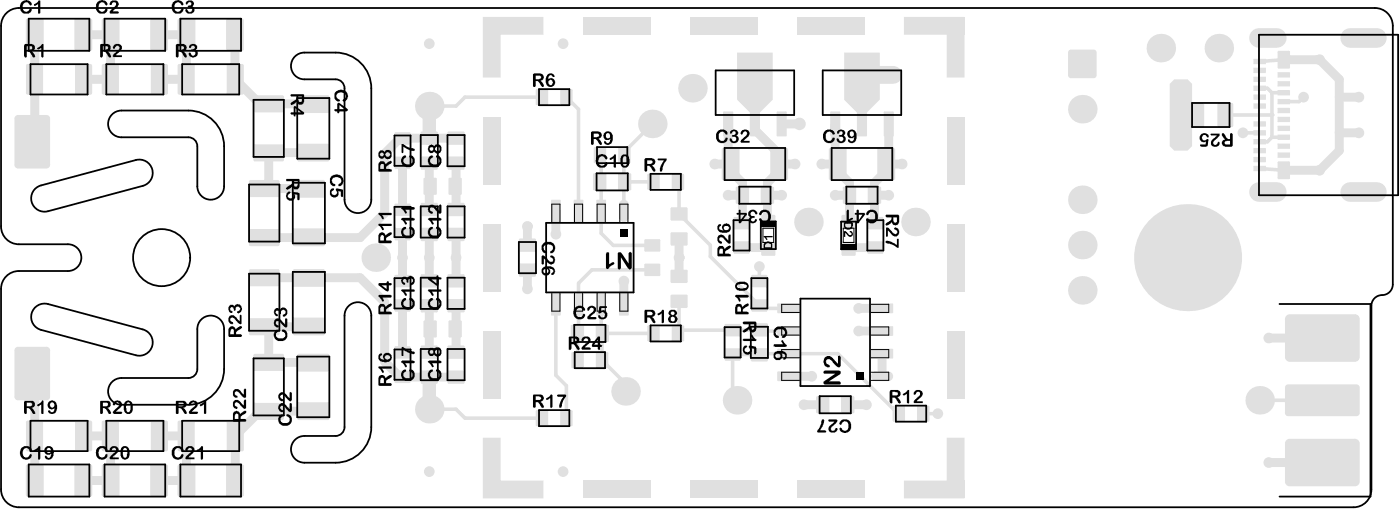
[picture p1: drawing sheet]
<svg xmlns="http://www.w3.org/2000/svg" width="261mm" height="95mm" viewBox="0 0 261 95" stroke-linecap="round" stroke-linejoin="round" font-family="sans-serif">
<g fill="none" stroke="#000" stroke-width=".33">
<path d="M1.2 2.5a3.3 3.3 0 0 1 2.3-1h253.2a3.3 3.3 0 0 1 3.4 3.3v48.2a2 2 0 0 1-2 2 2 2 0 0 0-2 2v34.3a3.3 3.3 0 0 1-3.4 3.3h-249.2a3.3 3.3 0 0 1-3.3-3.3v-37.4a3.3 3.3 0 0 1 3.3-3.4h9.2a2.49 2.49 0 0 0 2.5-2.5 2.49 2.49 0 0 0-2.5-2.5h-9.2a3.3 3.3 0 0 1-3.3-3.3v-37.4a3.3 3.3 0 0 1 1-2.3zM54.9 10.7a2.5 2.5 0 0 1 1.9-.9h5.9a6.7 6.7 0 0 1 6.6 6.7v20.7a2.5 2.5 0 0 1-2.5 2.5 2.5 2.5 0 0 1-2.5-2.5v-20.7a1.66 1.66 0 0 0-1.6-1.7h-5.9a2.49 2.49 0 0 1-2.2-1.4 2.49 2.49 0 0 1 .3-2.7zM6.7 35.1l1-.5 17.7-4.8a2.49 2.49 0 0 1 3 1.8 2.49 2.49 0 0 1-1.7 3.1l-17.7 4.7a2.49 2.49 0 0 1-2.9-1.2 2.49 2.49 0 0 1 .6-3.1zM20.7 21.5a2.5 2.5 0 0 1 2-.9h12.5a6.7 6.7 0 0 1 6.6 6.7v7.4a2.5 2.5 0 0 1-2.5 2.5 2.5 2.5 0 0 1-2.5-2.5v-7.4a1.67 1.67 0 0 0-1.6-1.7h-12.5a2.49 2.49 0 0 1-2.3-1.4 2.49 2.49 0 0 1 .3-2.7zM6.4 57.5a2.5 2.5 0 0 1 2.6-.8l17.7 4.7a2.49 2.49 0 0 1 1.7 3.1 2.49 2.49 0 0 1-3 1.7l-17.7-4.7a2.49 2.49 0 0 1-1.3-4zM64.9 57.3a2.5 2.5 0 0 1 2.8-.8 2.5 2.5 0 0 1 1.6 2.3v20.8a6.7 6.7 0 0 1-6.6 6.7h-5.9a2.49 2.49 0 0 1-2.5-2.5 2.49 2.49 0 0 1 2.5-2.5h5.9a1.66 1.66 0 0 0 1.6-1.7v-20.8l.1-.5zM20.7 71.4a2.5 2.5 0 0 1 2-.9h12.5a1.66 1.66 0 0 0 1.6-1.7v-7.5a2.5 2.5 0 0 1 2.5-2.5 2.5 2.5 0 0 1 2.5 2.5v7.5a6.7 6.7 0 0 1-6.6 6.7h-12.5a2.49 2.49 0 0 1-2.3-1.5 2.49 2.49 0 0 1 .3-2.6z"/>
<circle cx="30.2" cy="48" r="5.3"/>
<circle cx="221.8" cy="48" r="5.3"/>
</g>
<g fill="#e0e0e0">
<path d="M218.4 15.6l.9-.8h2.5l.8 .8v11.7l-.8 .8h-2.5l-.9-.8z"/>
<path d="M137.6 9.8h6.7v8.8l-2.4 2.4h-1.9l-2.4-2.4z"/>
<path d="M157.6 9.8h6.7v8.8l-2.4 2.4h-1.9l-2.4-2.4z"/>
<path d="M90.2 3.2h11.3v3.3h-8v8h-3.3z"/>
<path d="M90.2 81.6h3.3v8h8v3.3h-11.3z"/>
<path d="M168.8 89.6h8v-8h3.3v11.3h-11.3z"/>
<path d="M168.8 3.2h11.3v11.3h-3.3v-8h-8z"/>
</g>
<path d="M146 23.1h3.3M236.9 63h10M236.9 86.2h10" fill="none" stroke="#e0e0e0" stroke-width="1.7"/>
<path d="M172.4 77.1h2.7M235.2 74.6h15.7" fill="none" stroke="#e0e0e0" stroke-width=".67"/>
<path d="M160.9 14h5.9" fill="none" stroke="#e0e0e0" stroke-width="3.3"/>
<circle cx="146" cy="23.1" r=".83" fill="#e0e0e0"/>
<g fill="none" stroke="#e0e0e0" stroke-width=".67">
<path d="M101.2 18.1h-14.4l-1.6 1.7h-5M105.8 18.1l2.2 2.3v18.9M112 28.9l.3 .3v14.3l2.2 2.3h7.3M116.6 33.9h5.4M121.8 23.1l-5.2 5.2-.1 .7v10.3M126.6 33.9l.2 .2v5.8l5.8 5.8v2.1l9.2 9.2M103.8 56.8v13.2l2 1.9v6.1M112.3 56.8v5.1l.2 .3M121.8 50.3h-11.3l-2.5 2.5v9.1l-.2 .3 .1 4.9M126.8 56.2v5.7M141.8 49.7v2.7M80.2 76.3h5l1.6 1.7h14.4"/>
<path d="M112.5 62.2l-.1 4.9 4.4 4.4v1.5M112.5 62.2h9.5M136.8 66.1v7.7l.8 .8M136.8 61.5h-9.6l-.6 .7M147.2 65.9h9.2l11.3 11.2h.1"/>
</g>
<circle cx="80.2" cy="70.3" r="1.25" fill="#e0e0e0"/>
<path d="M80.2 19.8v6M80.2 70.3v6" fill="none" stroke="#e0e0e0" stroke-width="2.5"/>
<path d="M75.2 25.8h10" fill="none" stroke="#e0e0e0" stroke-width="1.7"/>
<circle cx="80.2" cy="25.8" r="1.25" fill="#e0e0e0"/>
<path d="M141.8 57l.5 .5h4.9M136.8 61.5h5l.2 .2h5.2M147.2 65.9h-5.2l-.2 .3-5-.1" fill="none" stroke="#e0e0e0" stroke-width=".67"/>
<path d="M103.8 39.3v4.4M98.5 42.2v3.5M116.5 52.4v4.4M160.3 57.5h4.4M147.2 70.2h4.4M150.1 75.5h3.5M158.3 75.5h3.5M160.3 61.7h4.4M164.7 65.9v4.3" fill="none" stroke="#e0e0e0" stroke-width="1.7"/>
<g fill="#e0e0e0">
<circle cx="98.5" cy="42.2" r=".83"/>
<circle cx="98.5" cy="50.4" r=".83"/>
</g>
<path d="M98.5 50.4v3.5M126.8 44.5v3.5" fill="none" stroke="#e0e0e0" stroke-width="1.7"/>
<circle cx="126.8" cy="48" r=".83" fill="#e0e0e0"/>
<g fill="none" stroke="#e0e0e0" stroke-width="1.7">
<path d="M29.8 14.8h5M43.9 6.5v8.2l4.6 4.7h10M58.5 28.5h-8.3v5.8l-.9 .9h8.4M75.2 25.8h-.6l-2.8 2.8v11.1l-4.6 4.6h-17.9M80.2 30.4v4.2l.1 .1-.1 .2v4.2M85.2 30.4v4.2l-.2 .1 .2 .2v4.2M49.3 51.8h17.9l4.6 4.5v11.1l2.8 2.9h10.6M57.6 51.8h.1M57.7 44.2l-.1 .1M80.2 57v4.2l.1 .1-.1 .2v4.2M85.2 57v4.2l-.2 .1 .2 .2v4.2M126.8 48v3.5"/>
<path d="M57.7 60.9h-8.4l.9 .8v5.9h8.3M58.5 76.7h-10l-4.6 4.6v8.3M15.6 81.3h5.1v8.3h-5.1M29.8 81.3h5v8.3h-5.1"/>
</g>
<circle cx="34.8" cy="14.8" r=".83" fill="#e0e0e0"/>
<path d="M6.5 6.5v19.5l-.5 .4M15.6 6.5h5.1v8.2l-5.1 .1M29.7 6.5h5.1v8.3M75.2 43.7v8.7M80.2 43.7v8.7M85.2 43.7v8.7M6 69.6l.5 .5v19.5" fill="none" stroke="#e0e0e0" stroke-width="1.7"/>
<g fill="#e0e0e0">
<circle cx="85.2" cy="43.7" r=".83"/>
<circle cx="80.2" cy="52.4" r=".83"/>
</g>
<path d="M75.2 30.4v8.7M165.9 30.1l-.4 .5M75.2 57v8.7" fill="none" stroke="#e0e0e0" stroke-width="1.7"/>
<circle cx="165.5" cy="30.6" r=".83" fill="#e0e0e0"/>
<path d="M165.5 30.6h2.9" fill="none" stroke="#e0e0e0" stroke-width="1.7"/>
<circle cx="165.5" cy="30.6" r=".83" fill="#e0e0e0"/>
<path d="M133.5 30.6h2.9M145.5 30.6h3M153.5 30.6h2.9" fill="none" stroke="#e0e0e0" stroke-width="1.7"/>
<circle cx="156.4" cy="30.6" r=".83" fill="#e0e0e0"/>
<path d="M136 36.4h2.6M136 23.1v7l.4 .5v1.3l2.2 2.2v7.3l-.1 .2M141 23.1v1.1l4.5 4.5v3.2l-2.2 2.2v7.1l.2 .2M143.3 36.4h2.7M156 36.4h2.6M156 23.1v7l.4 .5v1.3l2.2 2.2v7.1l-.2 .2M163.3 36.4h2.6M165.5 30.6v1.3l-2.2 2.2v7.3l.1 .2M165.9 23.1v7M138.5 46.2h4.7l.3 .2M163.4 46.2h-4.7l-.3 .2" fill="none" stroke="#e0e0e0" stroke-width="1.7"/>
<path d="M237.5 17.3v8.3" fill="none" stroke="#e0e0e0" stroke-width=".67"/>
<circle cx="237.5" cy="21.4" r=".33" fill="#e0e0e0"/>
<path d="M235.2 16.5h1.5l.8 .8h2.2M228.8 21.4h8.7M232.1 24.8h3.1M239.7 25.6h-2.2l-.8 .8h-1.5" fill="none" stroke="#e0e0e0" stroke-width=".67"/>
<path d="M250.1 18.1v10" fill="none" stroke="#e0e0e0" stroke-width="1.7"/>
<circle cx="250.1" cy="24.8" r=".83" fill="#e0e0e0"/>
<path d="M239.7 11.1h6.7l3.7 3.7v3.3h3.6M250.1 24.8h3.6M250.1 28.1l-3.7 3.6h-6.7" fill="none" stroke="#e0e0e0" stroke-width="1.7"/>
<path d="M239.7 11.1l-4.5 .4M243.4 18.1l-.8 .8h-2.9M235.2 31.4l4.5 .3" fill="none" stroke="#e0e0e0" stroke-width=".67"/>
<g fill="#e0e0e0">
<circle cx="151" cy="41.4" r="1.17"/>
<circle cx="80.2" cy="19.8" r="1.17"/>
<circle cx="121.8" cy="23.1" r="1.17"/>
<circle cx="137.6" cy="74.6" r="1.17"/>
<circle cx="80.2" cy="76.3" r="1.17"/>
<circle cx="116.8" cy="73" r="1.17"/>
<circle cx="216.8" cy="9" r="1.17"/>
<circle cx="129.3" cy="16.5" r="1.17"/>
<circle cx="227.6" cy="9" r="1.17"/>
<circle cx="170.9" cy="41.4" r="1.17"/>
<circle cx="70.2" cy="48" r="1.17"/>
<circle cx="235.2" cy="74.6" r="1.17"/>
<circle cx="236.9" cy="86.2" r="1"/>
<circle cx="236.9" cy="63" r="1"/>
<circle cx="175.1" cy="77.1" r="1"/>
<circle cx="166.8" cy="14" r="1.17"/>
<circle cx="149.3" cy="23.1" r="1.17"/>
<circle cx="141.8" cy="49.7" r="1"/>
<circle cx="105.1" cy="87.9" r="1"/>
<circle cx="105.1" cy="8.1" r="1"/>
<circle cx="80.2" cy="87.9" r="1"/>
<circle cx="80.2" cy="8.1" r="1"/>
<circle cx="160.3" cy="61.7" r="1"/>
<circle cx="161.8" cy="75.5" r="1"/>
<circle cx="150.1" cy="75.5" r="1"/>
<circle cx="151.6" cy="70.2" r="1"/>
<circle cx="160.3" cy="57.5" r="1"/>
<circle cx="116.5" cy="52.4" r="1"/>
<circle cx="103.8" cy="43.7" r="1"/>
<circle cx="98.5" cy="53.9" r="1"/>
<circle cx="98.5" cy="42.2" r="1"/>
<circle cx="126.8" cy="48" r="1"/>
<circle cx="220.1" cy="26.4" r="1"/>
<circle cx="91.8" cy="68" r="1"/>
<circle cx="115.1" cy="91.3" r="1"/>
<circle cx="135.1" cy="91.3" r="1"/>
<circle cx="155.1" cy="91.3" r="1"/>
<circle cx="178.4" cy="91.3" r="1"/>
<circle cx="178.4" cy="68" r="1"/>
<circle cx="178.4" cy="48" r="1"/>
<circle cx="178.4" cy="28.1" r="1"/>
<circle cx="178.4" cy="4.8" r="1"/>
<circle cx="155.1" cy="4.8" r="1"/>
<circle cx="135.1" cy="4.8" r="1"/>
<circle cx="115.1" cy="4.8" r="1"/>
<circle cx="91.8" cy="28.1" r="1"/>
<circle cx="91.8" cy="48" r="1"/>
<circle cx="75.2" cy="48" r="1"/>
<circle cx="80.2" cy="48" r="1"/>
<circle cx="85.2" cy="48" r="1"/>
<circle cx="168.4" cy="30.6" r="1"/>
<circle cx="153.5" cy="30.6" r="1"/>
<circle cx="148.5" cy="30.6" r="1"/>
<circle cx="133.5" cy="30.6" r="1"/>
<circle cx="156" cy="36.4" r="1"/>
<circle cx="165.9" cy="36.4" r="1"/>
<circle cx="146" cy="36.4" r="1"/>
<circle cx="136" cy="36.4" r="1"/>
<circle cx="246.4" cy="31.7" r="1"/>
<circle cx="246.4" cy="11.1" r="1"/>
<circle cx="220.1" cy="16.5" r="1"/>
<circle cx="220.1" cy="19.8" r="1"/>
<circle cx="220.1" cy="23.1" r="1"/>
<circle cx="232.1" cy="24.8" r="1"/>
<circle cx="253.7" cy="24.8" r="1"/>
<circle cx="253.7" cy="18.1" r="1"/>
<circle cx="243.4" cy="18.1" r="1"/>
</g>
<path d="M235.1 7.1h3.3M252.1 7.1h5M235.1 35.8h3.3M252.1 35.8h5" fill="none" stroke="#e0e0e0" stroke-width="3.7"/>
<g fill="#e0e0e0">
<path d="M199.5 9.5l.5-.2v.5h-.6z"/>
<path d="M199.4 14h.6v.6l-.3-.1z"/>
<path d="M204.2 14h.6l-.3 .5-.3 .1z"/>
<path d="M204.2 9.3l.5 .2 .1 .3h-.6z"/>
<path d="M83.6 42.5h.2v.2h-.2z"/>
<path d="M83.6 44.7h.2v.3z"/>
<path d="M86.5 44.7h.3l-.3 .3z"/>
<path d="M86.5 42.5l.3 .2h-.3z"/>
<path d="M83.6 37.9l.2-.1v.3h-.2z"/>
<path d="M83.6 40.1h.2v.2z"/>
<path d="M86.5 40.1h.3l-.3 .2z"/>
<path d="M86.5 37.8l.3 .3h-.3z"/>
<path d="M83.6 29.2h.2v.2h-.2z"/>
<path d="M83.6 31.4h.2v.3z"/>
<path d="M86.5 31.4h.3l-.3 .3z"/>
<path d="M86.5 29.2l.3 .2h-.3z"/>
<path d="M83.6 24.6l.2-.1v.3h-.2z"/>
<path d="M83.6 26.8h.2v.2z"/>
<path d="M86.5 26.8h.3l-.3 .2z"/>
<path d="M86.5 24.5l.3 .3h-.3z"/>
<path d="M253.3 77h.6a.59 .59 0 0 1-.6 .6z"/>
<path d="M253.3 71.7a.59 .59 0 0 1 .6 .6h-.6z"/>
<path d="M240.1 71.8l.4-.1v.6h-.6z"/>
<path d="M239.9 77h.6v.6a.59 .59 0 0 1-.6-.6z"/>
<path d="M253 89.8h.9a.89 .89 0 0 1-.9 .9z"/>
<path d="M253 81.8a.89 .89 0 0 1 .9 .9h-.9z"/>
<path d="M240.2 82.1l.6-.3v.9h-.9z"/>
<path d="M239.9 89.8h.9v.9a.89 .89 0 0 1-.9-.9z"/>
<path d="M253 66.6h.9a.89 .89 0 0 1-.9 .9z"/>
<path d="M253 58.6a.89 .89 0 0 1 .9 .9h-.9z"/>
<path d="M240.2 58.9l.6-.3v.9h-.9z"/>
<path d="M239.9 66.6h.9v.9a.89 .89 0 0 1-.9-.9z"/>
<path d="M8.7 64.7a.67 .67 0 0 1 .7 .6h-.7z"/>
<path d="M2.9 64.9l.5-.2v.6h-.7z"/>
<path d="M2.7 74h.7v.6a.67 .67 0 0 1-.7-.6z"/>
<path d="M8.7 74h.7a.67 .67 0 0 1-.7 .6z"/>
<path d="M8.7 21.4a.67 .67 0 0 1 .7 .7h-.7z"/>
<path d="M2.9 21.6l.5-.2v.7h-.7z"/>
<path d="M2.7 30.7h.7v.7a.67 .67 0 0 1-.7-.7z"/>
<path d="M8.7 30.7h.7a.67 .67 0 0 1-.7 .7z"/>
<path d="M136.7 20.8l.2 .2h-.2z"/>
<path d="M135.1 20.8h.1v.2h-.2z"/>
<path d="M135 25.2h.2v.2z"/>
<path d="M136.7 25.2h.2l-.2 .2z"/>
<path d="M141.7 20.8l.2 .2h-.2z"/>
<path d="M140.1 20.8h.1v.2h-.2z"/>
<path d="M140 25.2h.2v.2z"/>
<path d="M141.7 25.2h.2l-.2 .2z"/>
<path d="M146.7 20.8l.2 .2h-.2z"/>
<path d="M145.1 20.8h.1v.2h-.2z"/>
<path d="M145 25.2h.2v.2z"/>
<path d="M146.7 25.2h.2l-.2 .2z"/>
<path d="M156.7 20.8l.2 .2h-.2z"/>
<path d="M155.1 20.8h.1v.2h-.2z"/>
<path d="M155 25.2h.2v.2z"/>
<path d="M156.7 25.2h.2l-.2 .2z"/>
<path d="M161.7 20.8l.2 .2h-.2z"/>
<path d="M160.1 20.8h.1v.2h-.2z"/>
<path d="M160 25.2h.2v.2z"/>
<path d="M161.7 25.2h.2l-.2 .2z"/>
<path d="M166.7 20.8l.2 .2h-.2z"/>
<path d="M165.1 20.8h.1v.2h-.2z"/>
<path d="M165 25.2h.2v.2z"/>
<path d="M166.7 25.2h.2l-.2 .2z"/>
<path d="M166.8 27.6l.3 .3h-.3z"/>
<path d="M163.9 27.8l.2-.2v.3h-.3z"/>
<path d="M163.8 33.2h.3v.4z"/>
<path d="M166.8 33.2h.3l-.3 .4z"/>
<path d="M157.7 27.6l.4 .3h-.4z"/>
<path d="M154.8 27.8l.3-.2v.3h-.3z"/>
<path d="M154.8 33.2h.3v.4z"/>
<path d="M157.7 33.2h.4l-.4 .4z"/>
<path d="M146.8 27.6l.4 .3h-.4z"/>
<path d="M143.9 27.8l.3-.2v.3h-.4z"/>
<path d="M143.8 33.2h.4v.4z"/>
<path d="M146.8 33.2h.4l-.4 .4z"/>
<path d="M137.8 27.6l.3 .3h-.3z"/>
<path d="M134.8 27.8l.3-.2v.3h-.3z"/>
<path d="M134.8 33.2h.3v.4z"/>
<path d="M137.8 33.2h.3l-.3 .4z"/>
<path d="M157.4 37.7h.2v.3z"/>
<path d="M159.6 37.7h.3l-.3 .3z"/>
<path d="M159.6 34.8l.3 .3h-.3z"/>
<path d="M157.4 34.9l.2-.1v.3h-.2z"/>
<path d="M162 37.7h.3v.3z"/>
<path d="M164.3 37.7h.2l-.2 .3z"/>
<path d="M164.3 34.8l.2 .3h-.2z"/>
<path d="M162.1 34.9l.2-.1v.3h-.3z"/>
<path d="M137.4 37.7h.2v.3z"/>
<path d="M139.6 37.7h.3l-.3 .3z"/>
<path d="M139.6 34.8l.3 .3h-.3z"/>
<path d="M137.4 34.9l.2-.1v.3h-.2z"/>
<path d="M142 37.7h.3v.3z"/>
<path d="M144.3 37.7h.2l-.2 .3z"/>
<path d="M144.3 34.8l.2 .3h-.2z"/>
<path d="M142.1 34.9l.2-.1v.3h-.3z"/>
<path d="M60.3 36.5h.4l-.4 .4z"/>
<path d="M60.3 33.5l.4 .4h-.4z"/>
<path d="M54.7 33.7l.3-.2v.4h-.3z"/>
<path d="M54.7 36.5h.3v.4z"/>
<path d="M60.3 45.6h.4l-.4 .3z"/>
<path d="M60.3 42.6l.4 .3h-.4z"/>
<path d="M54.7 42.7l.3-.1v.3h-.3z"/>
<path d="M54.7 45.6h.3v.3z"/>
<path d="M61.2 20.7h.3l-.3 .4z"/>
<path d="M61.2 17.7l.3 .4h-.3z"/>
<path d="M55.5 17.9l.3-.2v.4h-.3z"/>
<path d="M55.5 20.7h.3v.4z"/>
<path d="M61.2 29.8h.3l-.3 .3z"/>
<path d="M61.2 26.8l.3 .3h-.3z"/>
<path d="M55.5 27l.3-.2v.3h-.3z"/>
<path d="M55.5 29.8h.3v.3z"/>
<path d="M36.1 3.5l.4 .3h-.4z"/>
<path d="M33.2 3.7l.3-.2v.3h-.4z"/>
<path d="M33.1 9.1h.4v.4z"/>
<path d="M36.1 9.1h.4l-.4 .4z"/>
<path d="M45.2 3.5l.3 .3h-.3z"/>
<path d="M42.3 3.7l.2-.2v.3h-.3z"/>
<path d="M42.2 9.1h.3v.4z"/>
<path d="M45.2 9.1h.3l-.3 .4z"/>
<path d="M22 3.5l.3 .3h-.3z"/>
<path d="M19 3.7l.3-.2v.3h-.3z"/>
<path d="M19 9.1h.3v.4z"/>
<path d="M22 9.1h.3l-.3 .4z"/>
<path d="M31 3.5l.4 .3h-.4z"/>
<path d="M28.1 3.7l.3-.2v.3h-.4z"/>
<path d="M28 9.1h.4v.4z"/>
<path d="M31 9.1h.4l-.4 .4z"/>
<path d="M7.8 3.5l.4 .3h-.4z"/>
<path d="M4.9 3.7l.3-.2v.3h-.4z"/>
<path d="M4.8 9.1h.4v.4z"/>
<path d="M7.8 9.1h.4l-.4 .4z"/>
<path d="M16.9 3.5l.3 .3h-.3z"/>
<path d="M13.9 3.7l.3-.2v.3h-.3z"/>
<path d="M13.9 9.1h.3v.4z"/>
<path d="M16.9 9.1h.3l-.3 .4z"/>
<path d="M104.5 54.7l.2 .2h-.2z"/>
<path d="M102.9 54.7h.2v.2h-.2z"/>
<path d="M102.9 58.7h.2v.1z"/>
<path d="M104.5 58.7h.2l-.2 .1z"/>
<path d="M108.8 54.7l.1 .2h-.1z"/>
<path d="M107.2 54.7h.1v.2h-.2z"/>
<path d="M107.1 58.7h.2v.1z"/>
<path d="M108.8 58.7h.1l-.1 .1z"/>
<path d="M113 54.7l.2 .2h-.2z"/>
<path d="M111.4 54.7h.1v.2h-.2z"/>
<path d="M111.3 58.7h.2v.1z"/>
<path d="M113 58.7h.2l-.2 .1z"/>
<path d="M117.2 54.7l.2 .2h-.2z"/>
<path d="M115.6 54.7h.2v.2h-.2z"/>
<path d="M115.6 58.7h.2v.1z"/>
<path d="M117.2 58.7h.2l-.2 .1z"/>
<path d="M104.5 37.2l.2 .2h-.2z"/>
<path d="M102.9 37.3l.2-.1v.2h-.2z"/>
<path d="M102.9 41.2h.2v.2z"/>
<path d="M104.5 41.2h.2l-.2 .2z"/>
<path d="M108.8 37.2l.1 .2h-.1z"/>
<path d="M107.2 37.3l.1-.1v.2h-.2z"/>
<path d="M107.1 41.2h.2v.2z"/>
<path d="M108.8 41.2h.1l-.1 .2z"/>
<path d="M113 37.2l.2 .2h-.2z"/>
<path d="M111.4 37.3l.1-.1v.2h-.2z"/>
<path d="M111.3 41.2h.2v.2z"/>
<path d="M113 41.2h.2l-.2 .2z"/>
<circle cx="221.7" cy="48" r="10"/>
<circle cx="202.1" cy="54.1" r="2.66"/>
<circle cx="202.1" cy="20.4" r="2.66"/>
<circle cx="202.1" cy="37.2" r="2.66"/>
<circle cx="202.1" cy="45.7" r="2.66"/>
<circle cx="235.2" cy="74.6" r="2.66"/>
<circle cx="129.3" cy="16.5" r="2.66"/>
<circle cx="170.9" cy="41.4" r="2.66"/>
<circle cx="151" cy="41.4" r="2.66"/>
<circle cx="70.2" cy="48" r="2.66"/>
</g>
<g fill="#e0e0e0">
<path d="M199.4 9.8l.6-.5h4.2l.6 .5v4.2l-.6 .6h-4.2l-.6-.6z" fill-rule="evenodd"/>
<path d="M83.6 42.7l.2-.2h2.7l.3 .2v2l-.3 .3h-2.7l-.2-.3z" fill-rule="evenodd"/>
<path d="M83.6 38.1l.2-.3h2.7l.3 .3v2l-.3 .2h-2.7l-.2-.2z" fill-rule="evenodd"/>
<path d="M83.6 29.4l.2-.2h2.7l.3 .2v2l-.3 .3h-2.7l-.2-.3z" fill-rule="evenodd"/>
<path d="M83.6 24.8l.2-.3h2.7l.3 .3v2l-.3 .2h-2.7l-.2-.2z" fill-rule="evenodd"/>
<path d="M239.9 72.3l.6-.6h12.8l.6 .6v4.7l-.6 .6h-12.8l-.6-.6z" fill-rule="evenodd"/>
<path d="M239.9 82.7l.9-.9h12.2l.9 .9v7.1l-.9 .9h-12.2l-.9-.9z" fill-rule="evenodd"/>
<path d="M239.9 59.5l.9-.9h12.2l.9 .9v7.1l-.9 .9h-12.2l-.9-.9z" fill-rule="evenodd"/>
<path d="M2.7 65.3l.7-.6h5.3l.7 .6v8.7l-.7 .6h-5.3l-.7-.6z" fill-rule="evenodd"/>
<path d="M2.7 22.1l.7-.7h5.3l.7 .7v8.6l-.7 .7h-5.3l-.7-.7z" fill-rule="evenodd"/>
<path d="M135 21l.2-.2h1.5l.2 .2v4.2l-.2 .2h-1.5l-.2-.2z" fill-rule="evenodd"/>
<path d="M140 21l.2-.2h1.5l.2 .2v4.2l-.2 .2h-1.5l-.2-.2z" fill-rule="evenodd"/>
<path d="M145 21l.2-.2h1.5l.2 .2v4.2l-.2 .2h-1.5l-.2-.2z" fill-rule="evenodd"/>
<path d="M155 21l.2-.2h1.5l.2 .2v4.2l-.2 .2h-1.5l-.2-.2z" fill-rule="evenodd"/>
<path d="M160 21l.2-.2h1.5l.2 .2v4.2l-.2 .2h-1.5l-.2-.2z" fill-rule="evenodd"/>
<path d="M165 21l.2-.2h1.5l.2 .2v4.2l-.2 .2h-1.5l-.2-.2z" fill-rule="evenodd"/>
<path d="M163.8 27.9l.3-.3h2.7l.3 .3v5.3l-.3 .4h-2.7l-.3-.4z" fill-rule="evenodd"/>
<path d="M154.8 27.9l.3-.3h2.6l.4 .3v5.3l-.4 .4h-2.6l-.3-.4z" fill-rule="evenodd"/>
<path d="M143.8 27.9l.4-.3h2.6l.4 .3v5.3l-.4 .4h-2.6l-.4-.4z" fill-rule="evenodd"/>
<path d="M134.8 27.9l.3-.3h2.7l.3 .3v5.3l-.3 .4h-2.7l-.3-.4z" fill-rule="evenodd"/>
<path d="M157.4 35.1l.2-.3h2l.3 .3v2.6l-.3 .3h-2l-.2-.3z" fill-rule="evenodd"/>
<path d="M162 35.1l.3-.3h2l.2 .3v2.6l-.2 .3h-2l-.3-.3z" fill-rule="evenodd"/>
<path d="M137.4 35.1l.2-.3h2l.3 .3v2.6l-.3 .3h-2l-.2-.3z" fill-rule="evenodd"/>
<path d="M142 35.1l.3-.3h2l.2 .3v2.6l-.2 .3h-2l-.3-.3z" fill-rule="evenodd"/>
<path d="M176.8 21.8h3.3v12.6h-3.3z" fill-rule="evenodd"/>
<path d="M90.2 89.6h3.3v3.3h-3.3z" fill-rule="evenodd"/>
<path d="M176.8 89.6h3.3v3.3h-3.3z" fill-rule="evenodd"/>
<path d="M90.2 3.2h3.3v3.3h-3.3z" fill-rule="evenodd"/>
<path d="M108.8 3.2h12.7v3.3h-12.7z" fill-rule="evenodd"/>
<path d="M128.8 3.2h12.6v3.3h-12.6z" fill-rule="evenodd"/>
<path d="M148.8 3.2h12.6v3.3h-12.6z" fill-rule="evenodd"/>
<path d="M90.1 21.8h3.4v12.6h-3.4z" fill-rule="evenodd"/>
<path d="M90.1 41.7h3.4v12.6h-3.4z" fill-rule="evenodd"/>
<path d="M90.1 61.7h3.4v12.6h-3.4z" fill-rule="evenodd"/>
<path d="M108.8 89.6h12.7v3.3h-12.7z" fill-rule="evenodd"/>
<path d="M128.8 89.6h12.6v3.3h-12.6z" fill-rule="evenodd"/>
<path d="M148.8 89.6h12.6v3.3h-12.6z" fill-rule="evenodd"/>
<path d="M176.8 61.7h3.3v12.6h-3.3z" fill-rule="evenodd"/>
<path d="M176.8 41.7h3.3v12.6h-3.3z" fill-rule="evenodd"/>
<path d="M176.8 3.2h3.3v3.3h-3.3z" fill-rule="evenodd"/>
<path d="M54.7 33.9l.3-.4h5.3l.4 .4v2.6l-.4 .4h-5.3l-.3-.4z" fill-rule="evenodd"/>
<path d="M54.7 42.9l.3-.3h5.3l.4 .3v2.7l-.4 .3h-5.3l-.3-.3z" fill-rule="evenodd"/>
<path d="M55.5 18.1l.3-.4h5.4l.3 .4v2.6l-.3 .4h-5.4l-.3-.4z" fill-rule="evenodd"/>
<path d="M55.5 27.1l.3-.3h5.4l.3 .3v2.7l-.3 .3h-5.4l-.3-.3z" fill-rule="evenodd"/>
<path d="M33.5 3.5h2.6l.4 .3v5.3l-.4 .4h-2.6l-.4-.4v-5.3z" fill-rule="evenodd"/>
<path d="M42.2 3.8l.3-.3h2.7l.3 .3v5.3l-.3 .4h-2.7l-.3-.4z" fill-rule="evenodd"/>
<path d="M19 3.8l.3-.3h2.7l.3 .3v5.3l-.3 .4h-2.7l-.3-.4z" fill-rule="evenodd"/>
<path d="M28 3.8l.4-.3h2.6l.4 .3v5.3l-.4 .4h-2.6l-.4-.4z" fill-rule="evenodd"/>
<path d="M4.8 3.8l.4-.3h2.6l.4 .3v5.3l-.4 .4h-2.6l-.4-.4z" fill-rule="evenodd"/>
<path d="M14.2 3.5h2.7l.3 .3v5.3l-.3 .4h-2.7l-.3-.4v-5.3z" fill-rule="evenodd"/>
<path d="M102.9 54.9l.2-.2h1.4l.2 .2v3.8l-.2 .1h-1.4l-.2-.1z" fill-rule="evenodd"/>
<path d="M107.1 54.9l.2-.2h1.5l.1 .2v3.8l-.1 .1h-1.5l-.2-.1z" fill-rule="evenodd"/>
<path d="M111.3 54.9l.2-.2h1.5l.2 .2v3.8l-.2 .1h-1.5l-.2-.1z" fill-rule="evenodd"/>
<path d="M115.6 54.9l.2-.2h1.4l.2 .2v3.8l-.2 .1h-1.4l-.2-.1z" fill-rule="evenodd"/>
<path d="M102.9 37.4l.2-.2h1.4l.2 .2v3.8l-.2 .2h-1.4l-.2-.2z" fill-rule="evenodd"/>
<path d="M107.1 37.4l.2-.2h1.5l.1 .2v3.8l-.1 .2h-1.5l-.2-.2z" fill-rule="evenodd"/>
<path d="M111.3 37.4l.2-.2h1.5l.2 .2v3.8l-.2 .2h-1.5l-.2-.2z" fill-rule="evenodd"/>
</g>
<path d="M116.5 38.1v2.4" fill="none" stroke="#e0e0e0" stroke-width="1.8"/>
<g fill="#e0e0e0">
<path d="M100 16.9l.3-.3h1.8l.3 .3v2.5l-.3 .2h-1.8l-.3-.2z" fill-rule="evenodd"/>
<path d="M104.6 16.9l.2-.3h1.9l.2 .3v2.5l-.2 .2h-1.9l-.2-.2z" fill-rule="evenodd"/>
<path d="M46.5 43l.3-.3h5.1l.3 .3v2.6l-.3 .3h-5.1l-.3-.3z" fill-rule="evenodd"/>
<path d="M46.5 33.9l.3-.3h5.1l.3 .3v2.5l-.3 .3h-5.1l-.3-.3z" fill-rule="evenodd"/>
<path d="M47.3 27.2l.3-.3h5.1l.3 .3v2.6l-.3 .3h-5.1l-.3-.3z" fill-rule="evenodd"/>
<path d="M47.3 18.1l.3-.3h5.1l.3 .3v2.5l-.3 .4h-5.1l-.3-.4z" fill-rule="evenodd"/>
<path d="M42.3 12.3l.3-.4h2.6l.3 .4v5l-.3 .3h-2.6l-.3-.3z" fill-rule="evenodd"/>
<path d="M33.2 12.3l.3-.4h2.5l.4 .4v5l-.4 .3h-2.5l-.3-.3z" fill-rule="evenodd"/>
<path d="M28.2 12.3l.3-.4h2.5l.4 .4v5l-.4 .3h-2.5l-.3-.3z" fill-rule="evenodd"/>
<path d="M19 12.3l.3-.4h2.6l.3 .4v5l-.3 .3h-2.6l-.3-.3z" fill-rule="evenodd"/>
<path d="M14 12.3l.3-.4h2.6l.3 .4v5l-.3 .3h-2.6l-.3-.3z" fill-rule="evenodd"/>
<path d="M4.8 12.3l.4-.4h2.5l.3 .4v5l-.3 .3h-2.5l-.4-.3z" fill-rule="evenodd"/>
<path d="M120.9 32.6l.2-.2h1.9l.2 .2v2.6l-.2 .2h-1.9l-.2-.2z" fill-rule="evenodd"/>
<path d="M125.4 32.6l.2-.2h1.9l.2 .2v2.6l-.2 .2h-1.9l-.2-.2z" fill-rule="evenodd"/>
<path d="M125.2 43.5l.2-.2h2.7l.3 .2v2l-.3 .3h-2.7l-.2-.3z" fill-rule="evenodd"/>
<path d="M125.2 38.9l.2-.3h2.7l.3 .3v2l-.3 .2h-2.7l-.2-.2z" fill-rule="evenodd"/>
<path d="M73.9 29.2h2.5l.3 .2v1.9l-.3 .2h-2.5l-.2-.2v-1.9z" fill-rule="evenodd"/>
<path d="M73.9 24.6h2.5l.3 .3v1.8l-.3 .3h-2.5l-.2-.3v-1.8z" fill-rule="evenodd"/>
<path d="M78.6 29.4l.2-.2h2.7l.3 .2v2l-.3 .3h-2.7l-.2-.3z" fill-rule="evenodd"/>
<path d="M78.6 24.8l.2-.3h2.7l.3 .3v2l-.3 .2h-2.7l-.2-.2z" fill-rule="evenodd"/>
<path d="M140.5 55.8h2.6l.2 .2v1.9l-.2 .2h-2.6l-.2-.2v-1.9z" fill-rule="evenodd"/>
<path d="M140.3 51.5l.2-.3h2.6l.2 .3v1.8l-.2 .3h-2.6l-.2-.3z" fill-rule="evenodd"/>
<path d="M110.9 27.7l.2-.3h1.9l.2 .3v2.5l-.2 .2h-1.9l-.2-.2z" fill-rule="evenodd"/>
<path d="M115.4 27.7l.3-.3h1.8l.3 .3v2.5l-.3 .2h-1.8l-.3-.2z" fill-rule="evenodd"/>
<path d="M83.7 33.4l.3-.3h2l.2 .3v2.7l-.2 .2h-2l-.3-.2z" fill-rule="evenodd"/>
<path d="M79.1 33.4l.2-.3h2l.3 .3v2.7l-.3 .2h-2l-.2-.2z" fill-rule="evenodd"/>
<path d="M110.7 32.6l.3-.3h2l.2 .3v2.7l-.2 .2h-2l-.3-.2z" fill-rule="evenodd"/>
<path d="M115.4 32.6l.2-.3h2l.3 .3v2.7l-.3 .2h-2l-.2-.2z" fill-rule="evenodd"/>
<path d="M73.9 42.5h2.5l.3 .2v1.9l-.3 .2h-2.5l-.2-.2v-1.9z" fill-rule="evenodd"/>
<path d="M73.9 37.9h2.5l.3 .3v1.8l-.3 .3h-2.5l-.2-.3v-1.8z" fill-rule="evenodd"/>
<path d="M145.3 56.6h3.8l.2 .2v1.4l-.2 .2h-3.8l-.2-.2v-1.4z" fill-rule="evenodd"/>
<path d="M145.3 60.8h3.8l.2 .2v1.4l-.2 .2h-3.8l-.2-.2v-1.4z" fill-rule="evenodd"/>
<path d="M145.3 65h3.8l.2 .2v1.5l-.2 .2h-3.8l-.2-.2v-1.5z" fill-rule="evenodd"/>
<path d="M145.3 69.2h3.8l.2 .2v1.5l-.2 .2h-3.8l-.2-.2v-1.5z" fill-rule="evenodd"/>
<path d="M162.8 56.6h3.8l.2 .2v1.4l-.2 .2h-3.8l-.2-.2v-1.4z" fill-rule="evenodd"/>
<path d="M162.8 60.8h3.8l.2 .2v1.4l-.2 .2h-3.8l-.2-.2v-1.4z" fill-rule="evenodd"/>
<path d="M162.8 65h3.8l.2 .2v1.5l-.2 .2h-3.8l-.2-.2v-1.5z" fill-rule="evenodd"/>
</g>
<g fill="#e0e0e0">
<path d="M102.1 16.6l.3 .3h-.3z"/>
<path d="M100.1 16.7l.2-.1v.3h-.3z"/>
<path d="M100 19.4h.3v.2z"/>
<path d="M102.1 19.4h.3l-.3 .2z"/>
<path d="M106.7 16.6l.2 .3h-.2z"/>
<path d="M104.7 16.7l.1-.1v.3h-.2z"/>
<path d="M104.6 19.4h.2v.2z"/>
<path d="M106.7 19.4h.2l-.2 .2z"/>
<path d="M51.9 45.6h.3l-.3 .3z"/>
<path d="M51.9 42.7l.3 .3h-.3z"/>
<path d="M46.5 42.9l.3-.2v.3h-.3z"/>
<path d="M46.5 45.6h.3v.3z"/>
<path d="M51.9 36.4h.3l-.3 .3z"/>
<path d="M51.9 33.6l.3 .3h-.3z"/>
<path d="M46.5 33.7l.3-.1v.3h-.3z"/>
<path d="M46.5 36.4h.3v.3z"/>
<path d="M52.7 29.8h.3l-.3 .3z"/>
<path d="M52.7 26.9l.3 .3h-.3z"/>
<path d="M47.3 27.1l.3-.2v.3h-.3z"/>
<path d="M47.3 29.8h.3v.3z"/>
<path d="M52.7 20.6h.3l-.3 .4z"/>
<path d="M52.7 17.8l.3 .3h-.3z"/>
<path d="M47.3 17.9l.3-.1v.3h-.3z"/>
<path d="M47.3 20.6h.3v.4z"/>
<path d="M45.2 11.9l.3 .4h-.3z"/>
<path d="M42.4 12.1l.2-.2v.4h-.3z"/>
<path d="M42.3 17.3h.3v.3z"/>
<path d="M45.2 17.3h.3l-.3 .3z"/>
<path d="M36 11.9l.4 .4h-.4z"/>
<path d="M33.2 12.1l.3-.2v.4h-.3z"/>
<path d="M33.2 17.3h.3v.3z"/>
<path d="M36 17.3h.4l-.4 .3z"/>
<path d="M31 11.9l.4 .4h-.4z"/>
<path d="M28.2 12.1l.3-.2v.4h-.3z"/>
<path d="M28.2 17.3h.3v.3z"/>
<path d="M31 17.3h.4l-.4 .3z"/>
<path d="M21.9 11.9l.3 .4h-.3z"/>
<path d="M19 12.1l.3-.2v.4h-.3z"/>
<path d="M19 17.3h.3v.3z"/>
<path d="M21.9 17.3h.3l-.3 .3z"/>
<path d="M16.9 11.9l.3 .4h-.3z"/>
<path d="M14 12.1l.3-.2v.4h-.3z"/>
<path d="M14 17.3h.3v.3z"/>
<path d="M16.9 17.3h.3l-.3 .3z"/>
<path d="M7.7 11.9l.3 .4h-.3z"/>
<path d="M4.9 12.1l.3-.2v.4h-.4z"/>
<path d="M4.8 17.3h.4v.3z"/>
<path d="M7.7 17.3h.3l-.3 .3z"/>
<path d="M123 32.4l.2 .2h-.2z"/>
<path d="M120.9 32.5l.2-.1v.2h-.2z"/>
<path d="M120.9 35.2h.2v.2z"/>
<path d="M123 35.2h.2l-.2 .2z"/>
<path d="M127.5 32.4l.2 .2h-.2z"/>
<path d="M125.5 32.5l.1-.1v.2h-.2z"/>
<path d="M125.4 35.2h.2v.2z"/>
<path d="M127.5 35.2h.2l-.2 .2z"/>
<path d="M125.3 43.4l.1-.1v.2h-.2z"/>
<path d="M125.2 45.5h.2v.3z"/>
<path d="M128.1 45.5h.3l-.3 .3z"/>
<path d="M128.1 43.3l.3 .2h-.3z"/>
<path d="M125.3 38.7l.1-.1v.3h-.2z"/>
<path d="M125.2 40.9h.2v.2z"/>
<path d="M128.1 40.9h.3l-.3 .2z"/>
<path d="M128.1 38.6l.3 .3h-.3z"/>
<path d="M73.7 29.3l.2-.1v.2h-.2z"/>
<path d="M73.7 31.3h.2v.2z"/>
<path d="M76.4 31.3h.3l-.3 .2z"/>
<path d="M76.4 29.2l.3 .2h-.3z"/>
<path d="M73.7 24.7l.2-.1v.3h-.2z"/>
<path d="M73.7 26.7h.2v.3z"/>
<path d="M76.4 26.7h.3l-.3 .3z"/>
<path d="M76.4 24.6l.3 .3h-.3z"/>
<path d="M78.6 29.2h.2v.2h-.2z"/>
<path d="M78.6 31.4h.2v.3z"/>
<path d="M81.5 31.4h.3l-.3 .3z"/>
<path d="M81.5 29.2l.3 .2h-.3z"/>
<path d="M78.6 24.6l.2-.1v.3h-.2z"/>
<path d="M78.6 26.8h.2v.2z"/>
<path d="M81.5 26.8h.3l-.3 .2z"/>
<path d="M81.5 24.5l.3 .3h-.3z"/>
<path d="M140.4 55.9l.1-.1v.2h-.2z"/>
<path d="M140.3 57.9h.2v.2z"/>
<path d="M143.1 57.9h.2l-.2 .2z"/>
<path d="M143.1 55.8l.2 .2h-.2z"/>
<path d="M140.4 51.3l.1-.1v.3h-.2z"/>
<path d="M140.3 53.3h.2v.3z"/>
<path d="M143.1 53.3h.2l-.2 .3z"/>
<path d="M143.1 51.2l.2 .3h-.2z"/>
<path d="M113 27.4l.2 .3h-.2z"/>
<path d="M110.9 27.5l.2-.1v.3h-.2z"/>
<path d="M110.9 30.2h.2v.2z"/>
<path d="M113 30.2h.2l-.2 .2z"/>
<path d="M117.5 27.4l.3 .3h-.3z"/>
<path d="M115.5 27.5l.2-.1v.3h-.3z"/>
<path d="M115.4 30.2h.3v.2z"/>
<path d="M117.5 30.2h.3l-.3 .2z"/>
<path d="M83.7 36.1h.3v.2z"/>
<path d="M86 36.1h.2l-.2 .2z"/>
<path d="M86 33.1l.2 .3h-.2z"/>
<path d="M83.8 33.2l.2-.1v.3h-.3z"/>
<path d="M79.1 36.1h.2v.2z"/>
<path d="M81.3 36.1h.3l-.3 .2z"/>
<path d="M81.3 33.1l.3 .3h-.3z"/>
<path d="M79.1 33.2l.2-.1v.3h-.2z"/>
<path d="M113 32.3l.2 .3h-.2z"/>
<path d="M110.8 32.4l.2-.1v.3h-.3z"/>
<path d="M110.7 35.3h.3v.2z"/>
<path d="M113 35.3h.2l-.2 .2z"/>
<path d="M117.6 32.3l.3 .3h-.3z"/>
<path d="M115.5 32.4l.1-.1v.3h-.2z"/>
<path d="M115.4 35.3h.2v.2z"/>
<path d="M117.6 35.3h.3l-.3 .2z"/>
<path d="M73.7 42.6l.2-.1v.2h-.2z"/>
<path d="M73.7 44.6h.2v.2z"/>
<path d="M76.4 44.6h.3l-.3 .2z"/>
<path d="M76.4 42.5l.3 .2h-.3z"/>
<path d="M73.7 38l.2-.1v.3h-.2z"/>
<path d="M73.7 40h.2v.3z"/>
<path d="M76.4 40h.3l-.3 .3z"/>
<path d="M76.4 37.9l.3 .3h-.3z"/>
<path d="M149.1 58.2h.2l-.2 .2z"/>
<path d="M149.1 56.6l.2 .2h-.2z"/>
<path d="M145.2 56.6h.1v.2h-.2z"/>
<path d="M145.1 58.2h.2v.2z"/>
<path d="M149.1 62.4h.2l-.2 .2z"/>
<path d="M149.1 60.8l.2 .2h-.2z"/>
<path d="M145.2 60.9l.1-.1v.2h-.2z"/>
<path d="M145.1 62.4h.2v.2z"/>
<path d="M149.1 66.7h.2l-.2 .1z"/>
<path d="M149.1 65l.2 .2h-.2z"/>
<path d="M145.2 65.1l.1-.1v.2h-.2z"/>
<path d="M145.1 66.7h.2v.2z"/>
<path d="M149.1 70.9h.2l-.2 .2z"/>
<path d="M149.1 69.2l.2 .2h-.2z"/>
<path d="M145.2 69.3l.1-.1v.2h-.2z"/>
<path d="M145.1 70.9h.2v.2z"/>
<path d="M166.6 58.2h.2l-.2 .2z"/>
<path d="M166.6 56.6l.2 .2h-.2z"/>
<path d="M162.7 56.6h.1v.2h-.2z"/>
<path d="M162.6 58.2h.2v.2z"/>
<path d="M166.6 62.4h.2l-.2 .2z"/>
<path d="M166.6 60.8l.2 .2h-.2z"/>
<path d="M162.7 60.9l.1-.1v.2h-.2z"/>
<path d="M162.6 62.4h.2v.2z"/>
<path d="M166.6 66.7h.2l-.2 .1z"/>
<path d="M166.6 65l.2 .2h-.2z"/>
<path d="M162.7 65.1l.1-.1v.2h-.2z"/>
<path d="M162.6 66.7h.2v.2z"/>
<circle cx="80.2" cy="19.8" r="2.66"/>
<circle cx="121.8" cy="23.1" r="2.66"/>
</g>
<path d="M163.5 70.2h2.4" fill="none" stroke="#e0e0e0" stroke-width="1.8"/>
<g fill="#e0e0e0">
<path d="M78.6 42.7l.2-.2h2.7l.3 .2v2l-.3 .3h-2.7l-.2-.3z" fill-rule="evenodd"/>
<path d="M78.6 38.1l.2-.3h2.7l.3 .3v2l-.3 .2h-2.7l-.2-.2z" fill-rule="evenodd"/>
<path d="M166.7 75.9l.2-.3h1.9l.2 .3v2.5l-.2 .2h-1.9l-.2-.2z" fill-rule="evenodd"/>
<path d="M171.2 75.9l.3-.3h1.8l.3 .3v2.5l-.3 .2h-1.8l-.3-.2z" fill-rule="evenodd"/>
<path d="M120.5 49.1h2.6l.2 .3v1.8l-.2 .3h-2.6l-.2-.3v-1.8z" fill-rule="evenodd"/>
<path d="M120.5 44.6h2.6l.2 .2v1.9l-.2 .2h-2.6l-.2-.2v-1.9z" fill-rule="evenodd"/>
<path d="M73.9 55.8h2.5l.3 .2v1.9l-.3 .2h-2.5l-.2-.2v-1.9z" fill-rule="evenodd"/>
<path d="M73.7 51.5l.2-.3h2.5l.3 .3v1.8l-.3 .3h-2.5l-.2-.3z" fill-rule="evenodd"/>
<path d="M83.6 56l.2-.2h2.7l.3 .2v2l-.3 .3h-2.7l-.2-.3z" fill-rule="evenodd"/>
<path d="M83.6 51.4l.2-.3h2.7l.3 .3v2l-.3 .2h-2.7l-.2-.2z" fill-rule="evenodd"/>
<path d="M78.6 56l.2-.2h2.7l.3 .2v2l-.3 .3h-2.7l-.2-.3z" fill-rule="evenodd"/>
<path d="M78.6 51.4l.2-.3h2.7l.3 .3v2l-.3 .2h-2.7l-.2-.2z" fill-rule="evenodd"/>
<path d="M135.3 60.6l.2-.2h2.6l.2 .2v1.9l-.2 .2h-2.6l-.2-.2z" fill-rule="evenodd"/>
<path d="M135.3 65.2l.2-.3h2.6l.2 .3v1.8l-.2 .3h-2.6l-.2-.3z" fill-rule="evenodd"/>
<path d="M83.7 60l.3-.3h2l.2 .3v2.7l-.2 .2h-2l-.3-.2z" fill-rule="evenodd"/>
<path d="M79.1 60l.2-.3h2l.3 .3v2.7l-.3 .2h-2l-.2-.2z" fill-rule="evenodd"/>
<path d="M140.2 60.5l.2-.2h2.7l.3 .2v2l-.3 .2h-2.7l-.2-.2z" fill-rule="evenodd"/>
<path d="M140.2 65.2l.2-.3h2.7l.3 .3v1.9l-.3 .3h-2.7l-.2-.3z" fill-rule="evenodd"/>
<path d="M73.9 69.1h2.5l.3 .2v1.9l-.3 .2h-2.5l-.2-.2v-1.9z" fill-rule="evenodd"/>
<path d="M73.9 64.5h2.5l.3 .3v1.8l-.3 .3h-2.5l-.2-.3v-1.8z" fill-rule="evenodd"/>
<path d="M83.6 69.3l.2-.2h2.7l.3 .2v2l-.3 .3h-2.7l-.2-.3z" fill-rule="evenodd"/>
<path d="M83.6 64.7l.2-.3h2.7l.3 .3v2l-.3 .2h-2.7l-.2-.2z" fill-rule="evenodd"/>
<path d="M78.6 69.3l.2-.2h2.7l.3 .2v2l-.3 .3h-2.7l-.2-.3z" fill-rule="evenodd"/>
<path d="M78.6 64.7l.2-.3h2.7l.3 .3v2l-.3 .2h-2.7l-.2-.2z" fill-rule="evenodd"/>
<path d="M54.7 59.5l.3-.3h5.3l.4 .3v2.7l-.4 .3h-5.3l-.3-.3z" fill-rule="evenodd"/>
<path d="M54.7 50.5l.3-.3h5.3l.4 .3v2.7l-.4 .3h-5.3l-.3-.3z" fill-rule="evenodd"/>
<path d="M55.5 75.3l.3-.3h5.4l.3 .3v2.7l-.3 .3h-5.4l-.3-.3z" fill-rule="evenodd"/>
<path d="M55.5 66.3l.3-.3h5.4l.3 .3v2.6l-.3 .4h-5.4l-.3-.4z" fill-rule="evenodd"/>
<path d="M33.1 86.9l.4-.3h2.6l.4 .3v5.3l-.4 .4h-2.6l-.4-.4z" fill-rule="evenodd"/>
<path d="M42.2 86.9l.3-.3h2.7l.3 .3v5.3l-.3 .4h-2.7l-.3-.4z" fill-rule="evenodd"/>
<path d="M19 86.9l.3-.3h2.7l.3 .3v5.3l-.3 .4h-2.7l-.3-.4z" fill-rule="evenodd"/>
<path d="M28 86.9l.4-.3h2.6l.4 .3v5.3l-.4 .4h-2.6l-.4-.4z" fill-rule="evenodd"/>
<path d="M4.8 86.9l.4-.3h2.6l.4 .3v5.3l-.4 .4h-2.6l-.4-.4z" fill-rule="evenodd"/>
<path d="M13.9 86.9l.3-.3h2.7l.3 .3v5.3l-.3 .4h-2.7l-.3-.4z" fill-rule="evenodd"/>
<path d="M100 76.7l.3-.2h1.8l.3 .2v2.5l-.3 .3h-1.8l-.3-.3z" fill-rule="evenodd"/>
<path d="M104.6 76.7l.2-.2h1.9l.2 .2v2.5l-.2 .3h-1.9l-.2-.3z" fill-rule="evenodd"/>
<path d="M120.9 60.9l.2-.2h1.9l.2 .2v2.5l-.2 .3h-1.9l-.2-.3z" fill-rule="evenodd"/>
<path d="M125.4 60.9l.2-.2h1.9l.2 .2v2.5l-.2 .3h-1.9l-.2-.3z" fill-rule="evenodd"/>
<path d="M46.5 50.5l.3-.3h5.1l.3 .3v2.6l-.3 .3h-5.1l-.3-.3z" fill-rule="evenodd"/>
<path d="M46.5 59.6l.3-.3h5.1l.3 .3v2.6l-.3 .3h-5.1l-.3-.3z" fill-rule="evenodd"/>
<path d="M47.3 66.3l.3-.3h5.1l.3 .3v2.5l-.3 .4h-5.1l-.3-.4z" fill-rule="evenodd"/>
<path d="M47.3 75.4l.3-.3h5.1l.3 .3v2.6l-.3 .3h-5.1l-.3-.3z" fill-rule="evenodd"/>
<path d="M42.3 78.7l.3-.3h2.6l.3 .3v5.1l-.3 .3h-2.6l-.3-.3z" fill-rule="evenodd"/>
<path d="M33.2 78.7l.3-.3h2.5l.4 .3v5.1l-.4 .3h-2.5l-.3-.3z" fill-rule="evenodd"/>
<path d="M28.2 78.7l.3-.3h2.5l.4 .3v5.1l-.4 .3h-2.5l-.3-.3z" fill-rule="evenodd"/>
<path d="M19 78.7l.3-.3h2.6l.3 .3v5.1l-.3 .3h-2.6l-.3-.3z" fill-rule="evenodd"/>
<path d="M14 78.7l.3-.3h2.6l.3 .3v5.1l-.3 .3h-2.6l-.3-.3z" fill-rule="evenodd"/>
<path d="M4.8 78.7l.4-.3h2.5l.3 .3v5.1l-.3 .3h-2.5l-.4-.3z" fill-rule="evenodd"/>
<path d="M125.2 50.5l.2-.2h2.7l.3 .2v2l-.3 .3h-2.7l-.2-.3z" fill-rule="evenodd"/>
<path d="M125.2 55.2l.2-.3h2.7l.3 .3v2l-.3 .2h-2.7l-.2-.2z" fill-rule="evenodd"/>
<path d="M106.7 65.9l.2-.2h1.9l.2 .2v2.5l-.2 .2h-1.9l-.2-.2z" fill-rule="evenodd"/>
<path d="M111.3 65.9l.2-.2h1.9l.2 .2v2.5l-.2 .2h-1.9l-.2-.2z" fill-rule="evenodd"/>
<path d="M106.6 60.8l.2-.2h2l.3 .2v2.7l-.3 .3h-2l-.2-.3z" fill-rule="evenodd"/>
<path d="M111.2 60.8l.3-.2h2l.2 .2v2.7l-.2 .3h-2l-.3-.3z" fill-rule="evenodd"/>
<path d="M157 74.1l.3-.2h2l.2 .2v2.7l-.2 .3h-2l-.3-.3z" fill-rule="evenodd"/>
<path d="M152.4 74.1l.2-.2h2l.3 .2v2.7l-.3 .3h-2l-.2-.3z" fill-rule="evenodd"/>
<path d="M96.9 44.7l.2-.2h2.7l.3 .2v2l-.3 .3h-2.7l-.2-.3z" fill-rule="evenodd"/>
<path d="M96.9 49.4l.2-.3h2.7l.3 .3v2l-.3 .2h-2.7l-.2-.2z" fill-rule="evenodd"/>
<path d="M238.5 30.3l.3-.2h1.8l.3 .2v2.9l-.3 .2h-1.8l-.3-.2z" fill-rule="evenodd"/>
<path d="M238.5 28.5l.1-.1h2.2l.1 .9-.1 .1h-2.2z" fill-rule="evenodd"/>
<path d="M238.6 26.8h2.2l.1 .9-.1 .1h-2.2l-.1-.1z" fill-rule="evenodd"/>
<path d="M238.5 25.2l.1-.1h2.2l.1 .9-.1 .1h-2.2z" fill-rule="evenodd"/>
<path d="M238.5 23.5l.1-.1h2.2l.1 .9-.1 .1h-2.2z" fill-rule="evenodd"/>
<path d="M238.5 21.9l.1-.1h2.2l.1 .9-.1 .1h-2.2z" fill-rule="evenodd"/>
<path d="M238.6 20.1h2.2l.1 .9-.1 .1h-2.2l-.1-.1z" fill-rule="evenodd"/>
<path d="M238.5 18.5l.1-.1h2.2l.1 .9-.1 .1h-2.2z" fill-rule="evenodd"/>
<path d="M238.6 16.8h2.2l.1 .9-.1 .1h-2.2l-.1-.1z" fill-rule="evenodd"/>
<path d="M238.5 15.2l.1-.1h2.2l.1 .9-.1 .1h-2.2z" fill-rule="evenodd"/>
<path d="M238.5 13.6l.1-.1h2.2l.1 .9-.1 .1h-2.2z" fill-rule="evenodd"/>
<path d="M238.5 9.7l.3-.2h1.8l.3 .2v2.9l-.3 .2h-1.8l-.3-.2z" fill-rule="evenodd"/>
<path d="M234 11.1l.1-.1h2.2l.1 .9-.1 .1h-2.2z" fill-rule="evenodd"/>
<path d="M234 12.7l.1-.1h2.2l.1 .9-.1 .1h-2.2z" fill-rule="evenodd"/>
<path d="M234 14.4l.1-.1h2.2l.1 .9-.1 .1h-2.2z" fill-rule="evenodd"/>
<path d="M234 16.1l.1-.1h2.2l.1 .9-.1 .1h-2.2z" fill-rule="evenodd"/>
<path d="M234 17.7l.1-.1h2.2l.1 .9-.1 .1h-2.2z" fill-rule="evenodd"/>
<path d="M234 19.4l.1-.1h2.2l.1 .9-.1 .1h-2.2z" fill-rule="evenodd"/>
<path d="M234 22.7l.1-.1h2.2l.1 .9-.1 .1h-2.2z" fill-rule="evenodd"/>
<path d="M234 24.4l.1-.1h2.2l.1 .9-.1 .1h-2.2z" fill-rule="evenodd"/>
<path d="M234 26l.1-.1h2.2l.1 .9-.1 .1h-2.2z" fill-rule="evenodd"/>
<path d="M234 27.7l.1-.1h2.2l.1 .9-.1 .1h-2.2z" fill-rule="evenodd"/>
<path d="M234 29.4l.1-.1h2.2l.1 .8-.1 .1h-2.2z" fill-rule="evenodd"/>
<path d="M234 31l.1-.1h2.2l.1 .9-.1 .1h-2.2z" fill-rule="evenodd"/>
<path d="M142.1 40.3l.3-.2h2.1l.3 .2v2.1l-.3 .3h-2.1l-.3-.3z" fill-rule="evenodd"/>
<path d="M142.1 45.3l.3-.3h2.1l.3 .3v2.1l-.3 .3h-2.1l-.3-.3z" fill-rule="evenodd"/>
<path d="M137 45.2l.2-.2h2.5l.3 .2v1.9l-.3 .2h-2.5l-.2-.2z" fill-rule="evenodd"/>
<path d="M137 40.7l.2-.3h2.5l.3 .3v1.8l-.3 .3h-2.5l-.2-.3z" fill-rule="evenodd"/>
<path d="M221.9 19.5l.3-.3h2.4l.2 .3v3.9l-.2 .3h-2.4l-.3-.3z" fill-rule="evenodd"/>
<path d="M227.3 19.5l.3-.3h2.4l.3 .3v3.9l-.3 .3h-2.4l-.3-.3z" fill-rule="evenodd"/>
<path d="M157.1 45.3l.3-.3h2.1l.3 .3v2.1l-.3 .3h-2.1l-.3-.3z" fill-rule="evenodd"/>
<path d="M157.1 40.3l.3-.2h2.1l.3 .2v2.1l-.3 .3h-2.1l-.3-.3z" fill-rule="evenodd"/>
<path d="M162.2 40.4h2.5l.2 .3v1.8l-.2 .3h-2.5l-.3-.3v-1.8z" fill-rule="evenodd"/>
<path d="M162.2 45h2.5l.2 .2v1.9l-.2 .2h-2.5l-.3-.2v-1.9z" fill-rule="evenodd"/>
</g>
<g fill="#e0e0e0">
<path d="M78.6 42.5h.2v.2h-.2z"/>
<path d="M78.6 44.7h.2v.3z"/>
<path d="M81.5 44.7h.3l-.3 .3z"/>
<path d="M81.5 42.5l.3 .2h-.3z"/>
<path d="M78.6 37.9l.2-.1v.3h-.2z"/>
<path d="M78.6 40.1h.2v.2z"/>
<path d="M81.5 40.1h.3l-.3 .2z"/>
<path d="M81.5 37.8l.3 .3h-.3z"/>
<path d="M168.8 75.6l.2 .3h-.2z"/>
<path d="M166.7 75.7l.2-.1v.3h-.2z"/>
<path d="M166.7 78.4h.2v.2z"/>
<path d="M168.8 78.4h.2l-.2 .2z"/>
<path d="M173.3 75.6l.3 .3h-.3z"/>
<path d="M171.3 75.7l.2-.1v.3h-.3z"/>
<path d="M171.2 78.4h.3v.2z"/>
<path d="M173.3 78.4h.3l-.3 .2z"/>
<path d="M120.4 49.2l.1-.1v.3h-.2z"/>
<path d="M120.3 51.2h.2v.3z"/>
<path d="M123.1 51.2h.2l-.2 .3z"/>
<path d="M123.1 49.1l.2 .3h-.2z"/>
<path d="M120.4 44.7l.1-.1v.2h-.2z"/>
<path d="M120.3 46.7h.2v.2z"/>
<path d="M123.1 46.7h.2l-.2 .2z"/>
<path d="M123.1 44.6l.2 .2h-.2z"/>
<path d="M73.7 55.9l.2-.1v.2h-.2z"/>
<path d="M73.7 57.9h.2v.2z"/>
<path d="M76.4 57.9h.3l-.3 .2z"/>
<path d="M76.4 55.8l.3 .2h-.3z"/>
<path d="M73.7 51.3l.2-.1v.3h-.2z"/>
<path d="M73.7 53.3h.2v.3z"/>
<path d="M76.4 53.3h.3l-.3 .3z"/>
<path d="M76.4 51.2l.3 .3h-.3z"/>
<path d="M83.6 55.8h.2v.2h-.2z"/>
<path d="M83.6 58h.2v.3z"/>
<path d="M86.5 58h.3l-.3 .3z"/>
<path d="M86.5 55.8l.3 .2h-.3z"/>
<path d="M83.6 51.2l.2-.1v.3h-.2z"/>
<path d="M83.6 53.4h.2v.2z"/>
<path d="M86.5 53.4h.3l-.3 .2z"/>
<path d="M86.5 51.1l.3 .3h-.3z"/>
<path d="M78.6 55.8h.2v.2h-.2z"/>
<path d="M78.6 58h.2v.3z"/>
<path d="M81.5 58h.3l-.3 .3z"/>
<path d="M81.5 55.8l.3 .2h-.3z"/>
<path d="M78.6 51.2l.2-.1v.3h-.2z"/>
<path d="M78.6 53.4h.2v.2z"/>
<path d="M81.5 53.4h.3l-.3 .2z"/>
<path d="M81.5 51.1l.3 .3h-.3z"/>
<path d="M138.1 62.5h.2l-.2 .2z"/>
<path d="M138.1 60.4l.2 .2h-.2z"/>
<path d="M135.4 60.5l.1-.1v.2h-.2z"/>
<path d="M135.3 62.5h.2v.2z"/>
<path d="M138.1 67h.2l-.2 .3z"/>
<path d="M138.1 64.9l.2 .3h-.2z"/>
<path d="M135.4 65l.1-.1v.3h-.2z"/>
<path d="M135.3 67h.2v.3z"/>
<path d="M83.7 62.7h.3v.2z"/>
<path d="M86 62.7h.2l-.2 .2z"/>
<path d="M86 59.7l.2 .3h-.2z"/>
<path d="M83.8 59.8l.2-.1v.3h-.3z"/>
<path d="M79.1 62.7h.2v.2z"/>
<path d="M81.3 62.7h.3l-.3 .2z"/>
<path d="M81.3 59.7l.3 .3h-.3z"/>
<path d="M79.1 59.8l.2-.1v.3h-.2z"/>
<path d="M143.1 62.5h.3l-.3 .2z"/>
<path d="M143.1 60.3l.3 .2h-.3z"/>
<path d="M140.3 60.3h.1v.2h-.2z"/>
<path d="M140.2 62.5h.2v.2z"/>
<path d="M143.1 67.1h.3l-.3 .3z"/>
<path d="M143.1 64.9l.3 .3h-.3z"/>
<path d="M140.3 65l.1-.1v.3h-.2z"/>
<path d="M140.2 67.1h.2v.3z"/>
<path d="M73.7 69.2l.2-.1v.2h-.2z"/>
<path d="M73.7 71.2h.2v.2z"/>
<path d="M76.4 71.2h.3l-.3 .2z"/>
<path d="M76.4 69.1l.3 .2h-.3z"/>
<path d="M73.7 64.6l.2-.1v.3h-.2z"/>
<path d="M73.7 66.6h.2v.3z"/>
<path d="M76.4 66.6h.3l-.3 .3z"/>
<path d="M76.4 64.5l.3 .3h-.3z"/>
<path d="M83.6 69.1h.2v.2h-.2z"/>
<path d="M83.6 71.3h.2v.3z"/>
<path d="M86.5 71.3h.3l-.3 .3z"/>
<path d="M86.5 69.1l.3 .2h-.3z"/>
<path d="M83.6 64.5l.2-.1v.3h-.2z"/>
<path d="M83.6 66.7h.2v.2z"/>
<path d="M86.5 66.7h.3l-.3 .2z"/>
<path d="M86.5 64.4l.3 .3h-.3z"/>
<path d="M78.6 69.1h.2v.2h-.2z"/>
<path d="M78.6 71.3h.2v.3z"/>
<path d="M81.5 71.3h.3l-.3 .3z"/>
<path d="M81.5 69.1l.3 .2h-.3z"/>
<path d="M78.6 64.5l.2-.1v.3h-.2z"/>
<path d="M78.6 66.7h.2v.2z"/>
<path d="M81.5 66.7h.3l-.3 .2z"/>
<path d="M81.5 64.4l.3 .3h-.3z"/>
<path d="M54.7 59.4l.3-.2v.3h-.3z"/>
<path d="M54.7 62.2h.3v.3z"/>
<path d="M60.3 62.2h.4l-.4 .3z"/>
<path d="M60.3 59.2l.4 .3h-.4z"/>
<path d="M54.7 50.3l.3-.1v.3h-.3z"/>
<path d="M54.7 53.2h.3v.3z"/>
<path d="M60.3 53.2h.4l-.4 .3z"/>
<path d="M60.3 50.2l.4 .3h-.4z"/>
<path d="M55.5 75.2l.3-.2v.3h-.3z"/>
<path d="M55.5 78h.3v.3z"/>
<path d="M61.2 78h.3l-.3 .3z"/>
<path d="M61.2 75l.3 .3h-.3z"/>
<path d="M55.5 66.1l.3-.1v.3h-.3z"/>
<path d="M55.5 68.9h.3v.4z"/>
<path d="M61.2 68.9h.3l-.3 .4z"/>
<path d="M61.2 66l.3 .3h-.3z"/>
<path d="M36.1 86.6l.4 .3h-.4z"/>
<path d="M33.2 86.8l.3-.2v.3h-.4z"/>
<path d="M33.1 92.2h.4v.4z"/>
<path d="M36.1 92.2h.4l-.4 .4z"/>
<path d="M45.2 86.6l.3 .3h-.3z"/>
<path d="M42.3 86.8l.2-.2v.3h-.3z"/>
<path d="M42.2 92.2h.3v.4z"/>
<path d="M45.2 92.2h.3l-.3 .4z"/>
<path d="M22 86.6l.3 .3h-.3z"/>
<path d="M19 86.8l.3-.2v.3h-.3z"/>
<path d="M19 92.2h.3v.4z"/>
<path d="M22 92.2h.3l-.3 .4z"/>
<path d="M31 86.6l.4 .3h-.4z"/>
<path d="M28.1 86.8l.3-.2v.3h-.4z"/>
<path d="M28 92.2h.4v.4z"/>
<path d="M31 92.2h.4l-.4 .4z"/>
<path d="M7.8 86.6l.4 .3h-.4z"/>
<path d="M4.9 86.8l.3-.2v.3h-.4z"/>
<path d="M4.8 92.2h.4v.4z"/>
<path d="M7.8 92.2h.4l-.4 .4z"/>
<path d="M16.9 86.6l.3 .3h-.3z"/>
<path d="M13.9 86.8l.3-.2v.3h-.3z"/>
<path d="M13.9 92.2h.3v.4z"/>
<path d="M16.9 92.2h.3l-.3 .4z"/>
<path d="M102.1 76.5l.3 .2h-.3z"/>
<path d="M100.1 76.5h.2v.2h-.3z"/>
<path d="M100 79.2h.3v.3z"/>
<path d="M102.1 79.2h.3l-.3 .3z"/>
<path d="M106.7 76.5l.2 .2h-.2z"/>
<path d="M104.7 76.5h.1v.2h-.2z"/>
<path d="M104.6 79.2h.2v.3z"/>
<path d="M106.7 79.2h.2l-.2 .3z"/>
<path d="M123 60.7l.2 .2h-.2z"/>
<path d="M120.9 60.7h.2v.2h-.2z"/>
<path d="M120.9 63.4h.2v.3z"/>
<path d="M123 63.4h.2l-.2 .3z"/>
<path d="M127.5 60.7l.2 .2h-.2z"/>
<path d="M125.5 60.7h.1v.2h-.2z"/>
<path d="M125.4 63.4h.2v.3z"/>
<path d="M127.5 63.4h.2l-.2 .3z"/>
<path d="M46.5 50.3l.3-.1v.3h-.3z"/>
<path d="M46.5 53.1h.3v.3z"/>
<path d="M51.9 53.1h.3l-.3 .3z"/>
<path d="M51.9 50.2l.3 .3h-.3z"/>
<path d="M46.5 59.5l.3-.2v.3h-.3z"/>
<path d="M46.5 62.2h.3v.3z"/>
<path d="M51.9 62.2h.3l-.3 .3z"/>
<path d="M51.9 59.3l.3 .3h-.3z"/>
<path d="M47.3 66.1l.3-.1v.3h-.3z"/>
<path d="M47.3 68.8h.3v.4z"/>
<path d="M52.7 68.8h.3l-.3 .4z"/>
<path d="M52.7 66l.3 .3h-.3z"/>
<path d="M47.3 75.3l.3-.2v.3h-.3z"/>
<path d="M47.3 78h.3v.3z"/>
<path d="M52.7 78h.3l-.3 .3z"/>
<path d="M52.7 75.1l.3 .3h-.3z"/>
<path d="M45.2 78.4l.3 .3h-.3z"/>
<path d="M42.4 78.6l.2-.2v.3h-.3z"/>
<path d="M42.3 83.8h.3v.3z"/>
<path d="M45.2 83.8h.3l-.3 .3z"/>
<path d="M36 78.4l.4 .3h-.4z"/>
<path d="M33.2 78.6l.3-.2v.3h-.3z"/>
<path d="M33.2 83.8h.3v.3z"/>
<path d="M36 83.8h.4l-.4 .3z"/>
<path d="M31 78.4l.4 .3h-.4z"/>
<path d="M28.2 78.6l.3-.2v.3h-.3z"/>
<path d="M28.2 83.8h.3v.3z"/>
<path d="M31 83.8h.4l-.4 .3z"/>
<path d="M21.9 78.4l.3 .3h-.3z"/>
<path d="M19 78.6l.3-.2v.3h-.3z"/>
<path d="M19 83.8h.3v.3z"/>
<path d="M21.9 83.8h.3l-.3 .3z"/>
<path d="M16.9 78.4l.3 .3h-.3z"/>
<path d="M14 78.6l.3-.2v.3h-.3z"/>
<path d="M14 83.8h.3v.3z"/>
<path d="M16.9 83.8h.3l-.3 .3z"/>
<path d="M7.7 78.4l.3 .3h-.3z"/>
<path d="M4.9 78.6l.3-.2v.3h-.4z"/>
<path d="M4.8 83.8h.4v.3z"/>
<path d="M7.7 83.8h.3l-.3 .3z"/>
<path d="M128.1 52.5h.3l-.3 .3z"/>
<path d="M128.1 50.3l.3 .2h-.3z"/>
<path d="M125.3 50.4l.1-.1v.2h-.2z"/>
<path d="M125.2 52.5h.2v.3z"/>
<path d="M128.1 57.2h.3l-.3 .2z"/>
<path d="M128.1 54.9l.3 .3h-.3z"/>
<path d="M125.3 55l.1-.1v.3h-.2z"/>
<path d="M125.2 57.2h.2v.2z"/>
<path d="M108.8 65.7l.2 .2h-.2z"/>
<path d="M106.8 65.7h.1v.2h-.2z"/>
<path d="M106.7 68.4h.2v.2z"/>
<path d="M108.8 68.4h.2l-.2 .2z"/>
<path d="M113.4 65.7l.2 .2h-.2z"/>
<path d="M111.3 65.7h.2v.2h-.2z"/>
<path d="M111.3 68.4h.2v.2z"/>
<path d="M113.4 68.4h.2l-.2 .2z"/>
<path d="M108.8 60.6l.3 .2h-.3z"/>
<path d="M106.6 60.6h.2v.2h-.2z"/>
<path d="M106.6 63.5h.2v.3z"/>
<path d="M108.8 63.5h.3l-.3 .3z"/>
<path d="M113.5 60.6l.2 .2h-.2z"/>
<path d="M111.3 60.6h.2v.2h-.3z"/>
<path d="M111.2 63.5h.3v.3z"/>
<path d="M113.5 63.5h.2l-.2 .3z"/>
<path d="M157 76.8h.3v.3z"/>
<path d="M159.3 76.8h.2l-.2 .3z"/>
<path d="M159.3 73.9l.2 .2h-.2z"/>
<path d="M157.1 73.9h.2v.2h-.3z"/>
<path d="M152.4 76.8h.2v.3z"/>
<path d="M154.6 76.8h.3l-.3 .3z"/>
<path d="M154.6 73.9l.3 .2h-.3z"/>
<path d="M152.4 73.9h.2v.2h-.2z"/>
<path d="M99.8 46.7h.3l-.3 .3z"/>
<path d="M99.8 44.5l.3 .2h-.3z"/>
<path d="M97 44.5h.1v.2h-.2z"/>
<path d="M96.9 46.7h.2v.3z"/>
<path d="M99.8 51.4h.3l-.3 .2z"/>
<path d="M99.8 49.1l.3 .3h-.3z"/>
<path d="M97 49.2l.1-.1v.3h-.2z"/>
<path d="M96.9 51.4h.2v.2z"/>
<path d="M238.6 30.2l.2-.1v.2h-.3z"/>
<path d="M238.5 33.2h.3v.2z"/>
<path d="M240.6 33.2h.3l-.3 .2z"/>
<path d="M240.6 30.1l.3 .2h-.3z"/>
<path d="M238.6 28.4v.1z"/>
<path d="M238.5 29.3l.1 .1z"/>
<path d="M240.8 29.3h.1l-.1 .1z"/>
<path d="M240.8 28.4l.1 .1z"/>
<path d="M238.6 26.8v.1z"/>
<path d="M238.5 27.7l.1 .1z"/>
<path d="M240.8 27.7h.1l-.1 .1z"/>
<path d="M240.8 26.8l.1 .1z"/>
<path d="M238.6 25.1v.1z"/>
<path d="M238.5 26l.1 .1z"/>
<path d="M240.8 26h.1l-.1 .1z"/>
<path d="M240.8 25.1l.1 .1z"/>
<path d="M238.5 24.3l.1 .1z"/>
<path d="M240.8 24.3h.1l-.1 .1z"/>
<path d="M240.8 23.4l.1 .1z"/>
<path d="M238.6 21.8v.1z"/>
<path d="M238.5 22.7l.1 .1z"/>
<path d="M240.8 22.7h.1l-.1 .1z"/>
<path d="M240.8 21.8l.1 .1z"/>
<path d="M238.6 20.1v.1z"/>
<path d="M238.5 21l.1 .1z"/>
<path d="M240.8 21h.1l-.1 .1z"/>
<path d="M240.8 20.1l.1 .1z"/>
<path d="M238.5 19.3l.1 .1z"/>
<path d="M240.8 19.3h.1l-.1 .1z"/>
<path d="M240.8 18.4l.1 .1z"/>
<path d="M238.6 16.8v.1z"/>
<path d="M238.5 17.7l.1 .1z"/>
<path d="M240.8 17.7h.1l-.1 .1z"/>
<path d="M240.8 16.8l.1 .1z"/>
<path d="M238.5 16l.1 .1z"/>
<path d="M240.8 16h.1l-.1 .1z"/>
<path d="M240.8 15.1l.1 .1z"/>
<path d="M238.6 13.5v.1z"/>
<path d="M238.5 14.4l.1 .1z"/>
<path d="M240.8 14.4h.1l-.1 .1z"/>
<path d="M240.8 13.5l.1 .1z"/>
<path d="M238.6 9.5h.2v.2h-.3z"/>
<path d="M238.5 12.6h.3v.2z"/>
<path d="M240.6 12.6h.3l-.3 .2z"/>
<path d="M240.6 9.5l.3 .2h-.3z"/>
<path d="M234.1 11v.1z"/>
<path d="M234 11.9l.1 .1z"/>
<path d="M236.3 11.9h.1l-.1 .1z"/>
<path d="M236.3 11l.1 .1z"/>
<path d="M234 13.5l.1 .1z"/>
<path d="M236.3 13.5h.1l-.1 .1z"/>
<path d="M236.3 12.6l.1 .1z"/>
<path d="M234.1 14.3v.1z"/>
<path d="M234 15.2l.1 .1z"/>
<path d="M236.3 15.2h.1l-.1 .1z"/>
<path d="M236.3 14.3l.1 .1z"/>
<path d="M234.1 16v.1z"/>
<path d="M234 16.9l.1 .1z"/>
<path d="M236.3 16.9h.1l-.1 .1z"/>
<path d="M236.3 16l.1 .1z"/>
<path d="M234.1 17.6v.1z"/>
<path d="M234 18.5l.1 .1z"/>
<path d="M236.3 18.5h.1l-.1 .1z"/>
<path d="M236.3 17.6l.1 .1z"/>
<path d="M234.1 19.3v.1z"/>
<path d="M234 20.2l.1 .1z"/>
<path d="M236.3 20.2h.1l-.1 .1z"/>
<path d="M236.3 19.3l.1 .1z"/>
<path d="M234.1 22.6v.1z"/>
<path d="M234 23.5l.1 .1z"/>
<path d="M236.3 23.5h.1l-.1 .1z"/>
<path d="M236.3 22.6l.1 .1z"/>
<path d="M234.1 24.3v.1z"/>
<path d="M234 25.2l.1 .1z"/>
<path d="M236.3 25.2h.1l-.1 .1z"/>
<path d="M236.3 24.3l.1 .1z"/>
<path d="M234 26.8l.1 .1z"/>
<path d="M236.3 26.8h.1l-.1 .1z"/>
<path d="M236.3 25.9l.1 .1z"/>
<path d="M234.1 27.6v.1z"/>
<path d="M234 28.5l.1 .1z"/>
<path d="M236.3 28.5h.1l-.1 .1z"/>
<path d="M236.3 27.6l.1 .1z"/>
<path d="M234.1 29.3v.1z"/>
<path d="M234 30.1l.1 .1z"/>
<path d="M236.3 30.1h.1l-.1 .1z"/>
<path d="M236.3 29.3l.1 .1z"/>
<path d="M234.1 30.9v.1z"/>
<path d="M234 31.8l.1 .1z"/>
<path d="M236.3 31.8h.1l-.1 .1z"/>
<path d="M236.3 30.9l.1 .1z"/>
<path d="M142.2 40.2l.2-.1v.2h-.3z"/>
<path d="M142.1 42.4h.3v.3z"/>
<path d="M144.5 42.4h.3l-.3 .3z"/>
<path d="M144.5 40.1l.3 .2h-.3z"/>
<path d="M142.2 45.2l.2-.2v.3h-.3z"/>
<path d="M142.1 47.4h.3v.3z"/>
<path d="M144.5 47.4h.3l-.3 .3z"/>
<path d="M144.5 45l.3 .3h-.3z"/>
<path d="M137 45.1l.2-.1v.2h-.2z"/>
<path d="M137 47.1h.2v.2z"/>
<path d="M139.7 47.1h.3l-.3 .2z"/>
<path d="M139.7 45l.3 .2h-.3z"/>
<path d="M137 40.5l.2-.1v.3h-.2z"/>
<path d="M137 42.5h.2v.3z"/>
<path d="M139.7 42.5h.3l-.3 .3z"/>
<path d="M139.7 40.4l.3 .3h-.3z"/>
<path d="M224.6 19.2l.2 .3h-.2z"/>
<path d="M221.9 19.3l.3-.1v.3h-.3z"/>
<path d="M221.9 23.4h.3v.3z"/>
<path d="M224.6 23.4h.2l-.2 .3z"/>
<path d="M230 19.2l.3 .3h-.3z"/>
<path d="M227.4 19.3l.2-.1v.3h-.3z"/>
<path d="M227.3 23.4h.3v.3z"/>
<path d="M230 23.4h.3l-.3 .3z"/>
<path d="M159.5 47.4h.3l-.3 .3z"/>
<path d="M159.5 45l.3 .3h-.3z"/>
<path d="M157.2 45.2l.2-.2v.3h-.3z"/>
<path d="M157.1 47.4h.3v.3z"/>
<path d="M159.5 42.4h.3l-.3 .3z"/>
<path d="M159.5 40.1l.3 .2h-.3z"/>
<path d="M157.2 40.2l.2-.1v.2h-.3z"/>
<path d="M157.1 42.4h.3v.3z"/>
<path d="M164.7 42.5h.2l-.2 .3z"/>
<path d="M164.7 40.4l.2 .3h-.2z"/>
<path d="M162 40.5l.2-.1v.3h-.3z"/>
<path d="M161.9 42.5h.3v.3z"/>
<path d="M164.7 47.1h.2l-.2 .2z"/>
<path d="M164.7 45l.2 .2h-.2z"/>
<path d="M162 45.1l.2-.1v.2h-.3z"/>
<path d="M161.9 47.1h.3v.2z"/>
<circle cx="137.6" cy="74.6" r="2.66"/>
<circle cx="80.2" cy="76.3" r="2.66"/>
<circle cx="116.8" cy="73" r="2.66"/>
<circle cx="216.8" cy="9" r="2.66"/>
<circle cx="227.6" cy="9" r="2.66"/>
</g>
<g fill="none" stroke="#000" stroke-width=".33">
<path d="M5.4 3.5h11.3v6h-11.3zM5.7 12h10.7v5.6h-10.7zM19.5 3.5h11.3v6h-11.3zM19.9 12h10.6v5.6h-10.6zM33.7 3.5h11.3v6h-11.3zM34 12h10.7v5.6h-10.7zM47.3 18.6h5.7v10.7h-5.7zM55.5 18.3h6v11.3h-6zM100.6 16.6h5.7v3h-5.7zM133.6 13.1h14.7v8.3h-14.7zM153.6 13.1h14.7v8.3h-14.7zM222.6 19.2h7v4.5h-7z"/>
<path d="M235.1 6.5h26v29.9h-26zM46.5 34.4h5.7v10.6h-5.7zM54.7 34.1h6v11.3h-6zM73.7 25.3h3v5.6h-3zM73.7 38.6h3v5.6h-3zM78.6 38.5h3.2v5.8h-3.2zM78.6 25.2h3.2v5.8h-3.2zM83.6 25.2h3.2v5.8h-3.2zM83.6 38.5h3.2v5.8h-3.2zM111.4 32.3h5.8v3.2h-5.8zM111.5 27.4h5.6v3h-5.6zM121.5 32.4h5.6v3h-5.6z"/>
<path d="M135.3 27.6h11.3v6h-11.3zM138 34.8h5.9v3.2h-5.9zM155.3 27.6h11.3v6h-11.3zM158 34.8h5.9v3.2h-5.9zM46.5 51h5.7v10.7h-5.7zM54.7 50.7h6v11.3h-6zM73.7 51.9h3v5.6h-3zM78.6 51.8h3.2v5.8h-3.2zM83.6 51.8h3.2v5.8h-3.2zM96.9 45.1h3.2v5.8h-3.2zM102 41.6h16.3v12.9h-16.3zM137 41.1h3v5.6h-3z"/>
<path d="M140.3 51.9h3v5.6h-3zM142.1 41.3h2.8v5.1h-2.8zM149.5 55.7h12.9v16.3h-12.9zM157 41.3h2.8v5.2h-2.8zM161.9 41.1h3v5.6h-3zM238.9 56.7h17v35.9h-17M5.7 78.5h10.7v5.6h-10.7zM19.9 78.5h10.6v5.6h-10.6zM34 78.5h10.7v5.6h-10.7zM47.3 66.8h5.7v10.7h-5.7zM55.5 66.5h6v11.3h-6zM73.7 65.2h3v5.6h-3z"/>
<path d="M78.6 65.1h3.2v5.8h-3.2zM83.6 65.1h3.2v5.8h-3.2zM100.6 76.5h5.7v3h-5.7zM107.2 60.6h5.9v3.2h-5.9zM107.3 65.7h5.7v2.9h-5.7zM121.5 60.7h5.6v3h-5.6zM135.3 61h3v5.7h-3zM140.2 60.9h3.2v5.8h-3.2zM153 73.9h5.9v3.2h-5.9zM167.3 75.6h5.6v3h-5.6zM5.4 86.6h11.3v6h-11.3zM19.5 86.6h11.3v6h-11.3z"/>
<path d="M33.7 86.6h11.3v6h-11.3z"/>
</g>
<g fill="none" stroke="#000" stroke-width=".19">
<path d="M103 41.4v-3.3h1.6v3.3M103 54.7v3.3h1.6v-3.3M107.3 41.4v-3.3h1.5v3.3M107.3 54.7v3.3h1.5v-3.3M111.5 41.4v-3.3h1.5v3.3M111.5 54.7v3.3h1.5v-3.3M115.7 41.4v-3.3h1.5v3.3M115.7 54.7v3.3h1.5v-3.3M142.5 42.5h2v2.7h-2zM149.3 56.7h-3.3v1.6h3.3M157.4 42.5h2v2.7h-2zM162.6 56.7h3.3v1.6h-3.3"/>
<path d="M149.3 69.4h-3.3v1.5h3.3M149.3 65.2h-3.3v1.5h3.3M149.3 61h-3.3v1.5h3.3M162.6 69.4h3.3v1.5h-3.3M162.6 65.2h3.3v1.5h-3.3M162.6 61h3.3v1.5h-3.3"/>
</g>
<g fill="#000">
<path d="M115.8 42.8h1.3v1.3h-1.3z" fill-rule="evenodd"/>
<path d="M142.1 41.3h2.8v1h-2.8z" fill-rule="evenodd"/>
<path d="M157 45.5h2.8v1h-2.8z" fill-rule="evenodd"/>
<path d="M159.9 69.5h1.3v1.3h-1.3z" fill-rule="evenodd"/>
</g>
<g fill="#000">
<path d="M4 .4a1.14 1.14 0 0 1 1.9 .3v.1a.25 .25 0 0 1-.2 .2 .25 .25 0 0 1-.3-.2 .57 .57 0 0 0-.6-.4 .57 .57 0 0 0-.5 .6 .8 .8 0 0 0 .7 1.2l.4-.3a.34 .34 0 0 1 .2-.3 .34 .34 0 0 1 .3 0 1.08 1.08 0 0 1-.7 .9 1.08 1.08 0 0 1-1.1-.2l-.1-.2a1.52 1.52 0 0 1 0-1.7zM6.3 .8h.1a.95 .95 0 0 0 .8-.7l.3 .1v2.1a.22 .22 0 0 1-.2 .2 .22 .22 0 0 1-.2-.2v-1.5l-.2 .1a.27 .27 0 0 1-.4 .2 .27 .27 0 0 1-.2-.3zM6.9 9l.5-.3 .3-.3a.22 .22 0 0 1 .3-.2 .22 .22 0 0 1 .1 .2v2a.23 .23 0 0 1-.1 .3 .23 .23 0 0 1-.3-.2v-1.6l-.3 .2a.28 .28 0 0 1-.3 .1 .28 .28 0 0 1-.2-.2zM18.2 .3h.2a1.11 1.11 0 0 1 1.5 0v.1a.28 .28 0 0 1 .2 .3 .28 .28 0 0 1-.3 .3 .28 .28 0 0 1-.3-.3 .68 .68 0 0 0-.8-.1 .68 .68 0 0 0-.3 .8 .62 .62 0 0 0 .4 .7 .62 .62 0 0 0 .7-.2h.1a.26 .26 0 0 1 .2-.3 .26 .26 0 0 1 .3 0 .99 .99 0 0 1-1.6 .9 1.3 1.3 0 0 1-.6-1.7zM20.6 .3h.1a.81 .81 0 0 1 1.1-.1 .81 .81 0 0 1 .2 1.1l-.9 .7 .8 .1a.22 .22 0 0 1 .3 .2 .22 .22 0 0 1-.2 .2h-1.3a.35 .35 0 0 1-.2-.3 .35 .35 0 0 1 .2-.3l.2-.2a1.35 1.35 0 0 0 .8-1.1 .49 .49 0 0 0-.6-.1 .49 .49 0 0 0-.3 .4 .28 .28 0 0 1-.4-.1 .28 .28 0 0 1 .2-.4zM21.2 8.4a.84 .84 0 0 1 1.1-.2 .84 .84 0 0 1 .4 1.1l-1 1h1.1v.3h-1.5a.23 .23 0 0 1-.3-.1 .23 .23 0 0 1 .2-.3l.5-.6a.7 .7 0 0 0 .5-1l-.5-.1-.1 .2a.3 .3 0 0 1-.2 .3 .3 .3 0 0 1-.3 0zM32.2 .5l.1-.1a1.16 1.16 0 0 1 2 .4h-.1a.22 .22 0 0 1-.3 .2 .22 .22 0 0 1-.1-.2 .71 .71 0 0 0-1-.2 .71 .71 0 0 0-.2 .9 .64 .64 0 0 0 .6 .7 .64 .64 0 0 0 .6-.6 .28 .28 0 0 1 .4 .1 .28 .28 0 0 1 0 .3v.1a1.29 1.29 0 0 1-1.9 .1l-.2-.5v-.9zM34.7 .4a.93 .93 0 0 1 1.4 0l.1 .4-.3 .4a.72 .72 0 0 1 .4 .9 .72 .72 0 0 1-.9 .4 .63 .63 0 0 1-.7-.8h.2a.47 .47 0 0 0 .3 .5 .47 .47 0 0 0 .6-.2 .44 .44 0 0 0-.1-.5 .44 .44 0 0 0-.5-.1l-.2-.1 .2-.3a.34 .34 0 0 0 .5-.1 .34 .34 0 0 0-.1-.4 .34 .34 0 0 0-.5 .1h-.1a.2 .2 0 0 1-.2 .2 .2 .2 0 0 1-.1-.3zM35.4 8.4a.87 .87 0 0 1 1.4 .3v.3l-.2 .3a.79 .79 0 0 1 .1 1.1 .79 .79 0 0 1-1.1 .2l-.3-.3a.26 .26 0 0 1 .1-.4 .26 .26 0 0 1 .3 .3 .45 .45 0 0 0 .6 .1 .45 .45 0 0 0 .1-.6 .45 .45 0 0 0-.6-.2 .22 .22 0 0 1-.1-.3 .22 .22 0 0 1 .3 0 .38 .38 0 0 0 .4-.4 .38 .38 0 0 0-.4-.3 .38 .38 0 0 0-.4 .3 .18 .18 0 0 1-.3 .1 .18 .18 0 0 1 .1-.3zM62.5 17.2l.5-.2a1.21 1.21 0 0 1 1.5 0 1.21 1.21 0 0 1 .2 1.6l-.3 .3a.25 .25 0 0 1-.4-.1 .25 .25 0 0 1 .2-.3 .72 .72 0 0 0 .2-.9 .72 .72 0 0 0-.8-.4 .71 .71 0 0 0-.7 .3 .71 .71 0 0 0 0 .7l.2 .3a.25 .25 0 0 1 .3 .1 .25 .25 0 0 1 0 .3 .96 .96 0 0 1-.9-1.3zM53.5 36.1l.2-.2a.23 .23 0 0 1 .3-.2 .23 .23 0 0 1 .2 .3 .23 .23 0 0 1-.3 .1v.1a.45 .45 0 0 0-.1 .6 .45 .45 0 0 0 .5 .2 .56 .56 0 0 0 .4-.5 .56 .56 0 0 0-.2-.5l.1-.2h.2l.9 .1 .2 .2v1.2l-.4-.1v-.9l-.5-.1a.85 .85 0 0 1-.8 1.2 .85 .85 0 0 1-.7-1.3zM61.7 35.4h.1a.36 .36 0 0 1 .6-.2l-.1 .3a.48 .48 0 0 0-.3 .6 .48 .48 0 0 0 .7 .2 .48 .48 0 0 0 .1-.7 .28 .28 0 0 1-.1-.3 .28 .28 0 0 1 .3-.2l1.1 .3v1.1a.22 .22 0 0 1-.3 .2 .22 .22 0 0 1-.2-.2v-.8h-.5a.77 .77 0 0 1-.2 1 .77 .77 0 0 1-1-.1 1 1 0 0 1-.2-1.2z"/>
<path d="M61.8 32.9l.5-.2a1.2 1.2 0 0 1 1.6 .4 1.2 1.2 0 0 1-.3 1.6 .28 .28 0 0 1-.5-.2 .28 .28 0 0 1 .4-.3 .66 .66 0 0 0 .2-.8 .66 .66 0 0 0-.7-.4h-.1a.86 .86 0 0 0-1 .8l.1 .2 .4 .3a.25 .25 0 0 1 .2 .3 .25 .25 0 0 1-.4 .1 1.12 1.12 0 0 1-.6-1.3zM70.7 39.8l2.2-.1a.22 .22 0 0 1 .3 .2 .22 .22 0 0 1-.3 .2h-1.6l.3 .4a.18 .18 0 0 1 0 .3 .18 .18 0 0 1-.3 0l-.1-.4-.5-.5zM75.1 29.3l.2-.2a.25 .25 0 0 1 .5 0 .25 .25 0 0 1-.2 .4 .65 .65 0 0 0-.3 .7 .65 .65 0 0 0 .6 .5h.1a.81 .81 0 0 0 1-.6 .75 .75 0 0 0-.6-.8v-.1a.39 .39 0 0 1 .4-.3 .39 .39 0 0 1 .4 .4 1.18 1.18 0 0 1 0 1.4 1.18 1.18 0 0 1-1.3 .5l-.2-.1a1.14 1.14 0 0 1-.6-1.8zM74.9 38.8l.2-.2h2.1a.25 .25 0 0 1 .2 .2 .25 .25 0 0 1-.2 .3h-1.5l.1 .3a.26 .26 0 0 1 .2 .2 .26 .26 0 0 1-.3 .3zM75 26.9h.3l.5 .3a1.46 1.46 0 0 0 1.3 .4l.1 .1a.22 .22 0 0 1 .2 .2 .22 .22 0 0 1-.2 .2l-.7-.1-1.2-.6v.9a.2 .2 0 0 1-.2 .2 .2 .2 0 0 1-.1-.3zM80 38.5h.1a.76 .76 0 0 1 .7-.3 .76 .76 0 0 1 .6 .5l.6 .6v-1a.22 .22 0 0 1 .3-.2 .22 .22 0 0 1 .1 .2v1.4a.34 .34 0 0 1-.6 0l-.7-.8a.43 .43 0 0 0-.5-.3 .43 .43 0 0 0-.4 .5 .43 .43 0 0 0 .5 .3v.1a.25 .25 0 0 1-.1 .4 .25 .25 0 0 1-.3-.1 1.32 1.32 0 0 1-.3-1.3zM80.1 29.3l.3-.3a.28 .28 0 0 1 .3 0 .28 .28 0 0 1 .2 .2l-.1 .1a.7 .7 0 0 0-.5 .8 .7 .7 0 0 0 .9 .6 .67 .67 0 0 0 .8-.5 .67 .67 0 0 0-.4-.8l-.1-.1a.25 .25 0 0 1 .1-.3 .25 .25 0 0 1 .3 0 1.18 1.18 0 0 1 .4 1.6 1.18 1.18 0 0 1-1.6 .5h-.1a1.23 1.23 0 0 1-.5-1.8zM111.5 29h.2a1.11 1.11 0 0 1 1.5 0v.1a.28 .28 0 0 1 .2 .4 .28 .28 0 0 1-.3 .2 .28 .28 0 0 1-.2-.3 .69 .69 0 0 0-.8-.2 .69 .69 0 0 0-.4 .8 .89 .89 0 0 0 .7 .9l.3-.1 .3-.2a.26 .26 0 0 1 .1-.3 .26 .26 0 0 1 .3 0 .99 .99 0 0 1-1.5 .9h-.1a1.54 1.54 0 0 1-.3-2.1zM113.8 29.6l.8-.6a.22 .22 0 0 1 .2-.2 .22 .22 0 0 1 .2 .2v1.9a.23 .23 0 0 1-.1 .3 .23 .23 0 0 1-.3-.2v-1.5l-.4 .2a.19 .19 0 0 1-.3 .1 .19 .19 0 0 1-.1-.2zM122.8 29.6h1.4a.23 .23 0 0 1 .3 .1 .23 .23 0 0 1-.1 .3l-.4 .5-.4 1.2a.25 .25 0 0 1-.3 .3 .25 .25 0 0 1-.1-.4l.2-.8 .6-.9h-1.1zM133.9 24.6l.1-.1a.98 .98 0 0 1 1.2-.4 .98 .98 0 0 1 .6 1 .34 .34 0 0 1-.3 0 .34 .34 0 0 1-.2-.4 .66 .66 0 0 0-.8-.1 .66 .66 0 0 0-.3 .8 .65 .65 0 0 0 .5 .9 .65 .65 0 0 0 .8-.6 .24 .24 0 0 1 .3 0 .24 .24 0 0 1 0 .3 1.1 1.1 0 0 1-1.3 .7 1.1 1.1 0 0 1-.8-1.2v-.6zM136.3 24.5h.1a.78 .78 0 0 1 .9-.3 .78 .78 0 0 1 .6 .7l-.4 .4a.82 .82 0 0 1 .2 1.1 .82 .82 0 0 1-1.2 .1l-.2-.2a.28 .28 0 0 1 .1-.4 .28 .28 0 0 1 .4 .3 .42 .42 0 0 0 .5 .1 .42 .42 0 0 0 .1-.6l-.3-.2a.21 .21 0 0 1-.3 0 .21 .21 0 0 1 0-.3 .37 .37 0 0 0 .5-.4 .37 .37 0 0 0-.5-.3l-.1 .2a.2 .2 0 0 1-.3 .2 .2 .2 0 0 1-.1-.3z"/>
<path d="M138.4 24.4a.9 .9 0 0 1 1.6 .4v.1a1.02 1.02 0 0 1-.8 .9l-.3 .5h.9a.17 .17 0 0 1 .2 .1 .17 .17 0 0 1-.2 .2h-1.3a.23 .23 0 0 1-.3-.1 .23 .23 0 0 1 .2-.3l.6-.6a.77 .77 0 0 0 .5-.9 .5 .5 0 0 0-.6-.1 .5 .5 0 0 0-.3 .5 .31 .31 0 0 1-.3-.2 .31 .31 0 0 1 .1-.4zM153.8 24.6l.2-.1a1.06 1.06 0 0 1 1.1-.3 1.06 1.06 0 0 1 .8 .8l-.1 .1a.26 .26 0 0 1-.3 0 .26 .26 0 0 1-.1-.3l-.1-.1a.68 .68 0 0 0-.8 0 .68 .68 0 0 0-.3 .7 .67 .67 0 0 0 .2 .8 .67 .67 0 0 0 .8 0l.2-.2a.26 .26 0 0 1 .3-.3 .26 .26 0 0 1 .1 .4v.1a1.21 1.21 0 0 1-1.7 .2 1.21 1.21 0 0 1-.3-1.7zM156.3 24.5h.1a.78 .78 0 0 1 .9-.3 .78 .78 0 0 1 .5 .7l-.3 .4a.78 .78 0 0 1 .3 1 .78 .78 0 0 1-1.1 .3l-.1-.1a.39 .39 0 0 1-.4-.3 .39 .39 0 0 1 .3-.4h.1a.52 .52 0 0 0 .8 .4v-.1a.36 .36 0 0 0-.2-.6h-.1a.21 .21 0 0 1-.3 0 .21 .21 0 0 1 0-.3 .4 .4 0 0 0 .5-.2 .4 .4 0 0 0-.1-.5h-.1a.34 .34 0 0 0-.5 .2 .2 .2 0 0 1-.3 .2 .2 .2 0 0 1 0-.3zM224.1 25.3a.86 .86 0 0 1 .9-.5 .86 .86 0 0 1 .7 .7 .29 .29 0 0 1-.4 .1 .29 .29 0 0 1-.1-.3 .5 .5 0 0 0-.8 .4 .5 .5 0 0 0 .8 .4 .23 .23 0 0 1 .3-.2 .23 .23 0 0 1 .1 .4l-.2 1-1.1 .1a.22 .22 0 0 1-.2-.3 .22 .22 0 0 1 .2-.2h.8l.1-.6a.8 .8 0 0 1-1-.1 .8 .8 0 0 1-.1-.9zM226 25l1.5-.1a.23 .23 0 0 1 .2 .1 .23 .23 0 0 1-.1 .3l-.4 .5a1.22 1.22 0 0 0-.7 1 .54 .54 0 0 0 .6 .1 .54 .54 0 0 0 .4-.4v-.1a.37 .37 0 0 1 .2 .3 .37 .37 0 0 1-.1 .4 .81 .81 0 0 1-1 .3 .81 .81 0 0 1-.5-.9l.1-.3 1-.9h-1.1zM42.8 58.9a.96 .96 0 0 1 1.4 .3l.1 .2 .5 .5v-1a.18 .18 0 0 1 .1-.2 .18 .18 0 0 1 .2 .2v1.3a.3 .3 0 0 1-.3 .3 .3 .3 0 0 1-.3-.3l-.4-.3a.71 .71 0 0 0-.9-.6 .39 .39 0 0 0-.2 .4 .39 .39 0 0 0 .4 .3l.2 .3a.55 .55 0 0 1-.9-.3v-.7zM42.7 57.1a.7 .7 0 0 1 1.1 0 .43 .43 0 0 1 .5-.4 .89 .89 0 0 1 .9 .8 .89 .89 0 0 1-.8 .9 .22 .22 0 0 1-.1-.2 .22 .22 0 0 1 .2-.2 .43 .43 0 0 0 .3-.6 .43 .43 0 0 0-.7-.1l-.1 .2a.25 .25 0 0 1 0 .3 .25 .25 0 0 1-.3 0 .4 .4 0 0 0-.3-.4 .4 .4 0 0 0-.4 0v.1a.34 .34 0 0 0 .2 .5 .2 .2 0 0 1 .2 .3 .2 .2 0 0 1-.3 .1l-.1-.1a.92 .92 0 0 1-.3-1.2zM51.2 57.8h.1a.55 .55 0 0 1 .5-.4 .55 .55 0 0 1 .5 .4 .7 .7 0 0 1 .8-.5 .7 .7 0 0 1 .6 .8 .68 .68 0 0 1-.9 .8v-.2a.47 .47 0 0 0 .5-.3 .47 .47 0 0 0-.2-.6 .47 .47 0 0 0-.6 .2v.2a.2 .2 0 0 1-.1 .3 .2 .2 0 0 1-.3-.2l-.1-.4-.2-.1a.38 .38 0 0 0-.3 .5 .38 .38 0 0 0 .4 .3 .26 .26 0 0 1-.2 .3 .26 .26 0 0 1-.3-.2l-.3-.4zM70.7 41.8l2.2-.1a.23 .23 0 0 1 .3 .3 .23 .23 0 0 1-.3 .1h-1.6l.2 .2a.31 .31 0 0 1 .2 .3 .31 .31 0 0 1-.3 .3l-.1-.1a.95 .95 0 0 0-.6-.7zM70.7 55.1l2.2-.1 .3 .2-.2 .3h-1.7l.3 .3a.21 .21 0 0 1 0 .4 .21 .21 0 0 1-.3-.2l-.1-.3-.5-.4zM75 42.7l.4-.4a.28 .28 0 0 1 .3 0 .28 .28 0 0 1 .1 .3 .67 .67 0 0 0-.5 .9 .67 .67 0 0 0 .9 .4 .64 .64 0 0 0 .8-.5 .64 .64 0 0 0-.6-.8v-.1a.24 .24 0 0 1 .2-.3 .24 .24 0 0 1 .2 .1 1.17 1.17 0 0 1 .5 1.5 1.17 1.17 0 0 1-1.5 .6 1.28 1.28 0 0 1-.8-1.7zM74.9 40.8l.2-.2h2a.26 .26 0 0 1 .3 .1 .26 .26 0 0 1-.1 .3l-1.6 .1v.2a.3 .3 0 0 1 .3 .3 .3 .3 0 0 1-.3 .3v-.1a.95 .95 0 0 0-.7-.8z"/>
<path d="M75.1 55.9l.2-.2a.26 .26 0 0 1 .4-.1 .26 .26 0 0 1 0 .4 .66 .66 0 0 0-.4 .8 .66 .66 0 0 0 .8 .5 .7 .7 0 0 0 .9-.5 .7 .7 0 0 0-.6-.9v-.1a.39 .39 0 0 1 .4-.3 .39 .39 0 0 1 .4 .4 1.14 1.14 0 0 1 .1 1.3 1.14 1.14 0 0 1-1.1 .6h-.2a1.23 1.23 0 0 1-.9-1.9zM75 54h2.2a.22 .22 0 0 1 .2 .2 .22 .22 0 0 1-.2 .2h-1.5l.2 .4a.18 .18 0 0 1 0 .3 .18 .18 0 0 1-.2 0l-.2-.4-.6-.5zM75.1 51.8l.2-.2 .5 .1a.3 .3 0 0 0 .3 .1 .3 .3 0 0 0 .2-.3h.1a.84 .84 0 0 1 1 .5 .84 .84 0 0 1-.3 1l-.1 .1a.25 .25 0 0 1-.3 .1 .25 .25 0 0 1-.1-.3l.1-.1a.43 .43 0 0 0 .4-.5 .43 .43 0 0 0-.6-.4 .43 .43 0 0 0-.3 .6 .2 .2 0 0 1-.2 .2 .2 .2 0 0 1-.1-.3 .32 .32 0 0 0-.3-.4 .32 .32 0 0 0-.3 .4 .32 .32 0 0 0 .3 .3 .22 .22 0 0 1 0 .3 .22 .22 0 0 1-.4-.1 .73 .73 0 0 1-.1-1.1zM80.1 42.6l.3-.3h.4v.3a.67 .67 0 0 0-.5 .9 .67 .67 0 0 0 .9 .4 .65 .65 0 0 0 .9-.5 .65 .65 0 0 0-.7-.8 .25 .25 0 0 1 0-.3 .25 .25 0 0 1 .3 0 1.04 1.04 0 0 1 .8 .9 1.04 1.04 0 0 1-.5 1 1.32 1.32 0 0 1-2-.5l-.1-.7zM79.9 40.8l.2-.2h2a.26 .26 0 0 1 .3 .2 .26 .26 0 0 1-.2 .3h-1.6l.2 .2a.31 .31 0 0 1 .2 .3 .31 .31 0 0 1-.3 .3zM80.1 55.9l.2-.2a.27 .27 0 0 1 .4-.2 .27 .27 0 0 1 0 .5 .66 .66 0 0 0-.4 .8 .66 .66 0 0 0 .8 .5 .7 .7 0 0 0 .9-.5 .7 .7 0 0 0-.6-.9v-.1a.39 .39 0 0 1 .4-.3 .39 .39 0 0 1 .4 .4 1.13 1.13 0 0 1 .1 1.2 1.13 1.13 0 0 1-1.1 .7 1.23 1.23 0 0 1-1.1-.6 1.23 1.23 0 0 1 0-1.3zM80 54h2.2a.22 .22 0 0 1 .2 .2 .22 .22 0 0 1-.2 .2h-1.6l.3 .4a.18 .18 0 0 1 0 .3 .18 .18 0 0 1-.3 0l-.1-.4-.6-.5zM101.3 45.5a1.66 1.66 0 0 1 2.1-.1 1.13 1.13 0 0 1-.4 1.8h-.3v-.3a.65 .65 0 0 0 .5-.8 .65 .65 0 0 0-.7-.5l-.2-.1a.85 .85 0 0 0-.8 .8l.1 .3 .4 .2a.25 .25 0 0 1 .1 .3 .25 .25 0 0 1-.4 .1l-.2-.1a1.15 1.15 0 0 1-.2-1.6zM101.2 47.6a1.08 1.08 0 0 1 1 .7 .78 .78 0 0 0 1 .4l.1-.3-.3-.4a.24 .24 0 0 1-.3-.1 .24 .24 0 0 1 .2-.3 .24 .24 0 0 1 .3 .1 .82 .82 0 0 1 .4 1.1 .82 .82 0 0 1-1 .4l-1-1-.1 .9a.22 .22 0 0 1-.1 .2 .22 .22 0 0 1-.3-.2zM107.2 57.5h.1a1.04 1.04 0 0 1 1.1-.5 1.04 1.04 0 0 1 .8 .8 .38 .38 0 0 1-.4 .1 .38 .38 0 0 1-.1-.4 .76 .76 0 0 0-.9 .1 .76 .76 0 0 0-.2 .8 .67 .67 0 0 0 .3 .6 .67 .67 0 0 0 .8-.1 .34 .34 0 0 1 .2-.3 .34 .34 0 0 1 .3 0 1.04 1.04 0 0 1-.9 1 1.04 1.04 0 0 1-1.1-.7l-.2-.3zM109.7 57.4a.89 .89 0 0 1 .8-.4 .89 .89 0 0 1 .8 .6v.1a1.51 1.51 0 0 1-.9 1.2l-.2 .2h.9a.22 .22 0 0 1 .3 .2 .22 .22 0 0 1-.3 .2h-1.2a.35 .35 0 0 1-.2-.3 .35 .35 0 0 1 .2-.3l.4-.5a.64 .64 0 0 0 .4-1h-.1a.46 .46 0 0 0-.6 .4 .24 .24 0 0 1-.3 0 .24 .24 0 0 1 0-.3zM112 57.1h1.1a.18 .18 0 0 1 .2 .2 .18 .18 0 0 1-.2 .1h-.8l-.1 .6a.82 .82 0 0 1 1.2 .6 .82 .82 0 0 1-1 .9 .52 .52 0 0 1-.6-.2 .52 .52 0 0 1 0-.5h.2a.47 .47 0 0 0 .6 .3 .47 .47 0 0 0 .3-.6 .47 .47 0 0 0-.6-.2h-.1a.26 .26 0 0 1-.3 .1 .26 .26 0 0 1-.2-.2z"/>
<path d="M113.2 47.1l.3-.1 .2 .1v2.2l.5-.3a.28 .28 0 0 1 .5 0 .28 .28 0 0 1-.4 .4l-.5 .3-.1 .3a.31 .31 0 0 1-.3 .2 .31 .31 0 0 1-.3-.4zM115.3 47.2l.4-.2h.2l1.5 2.1v-1.7a.32 .32 0 0 1 .3-.5 .32 .32 0 0 1 .3 .5v2.5a.38 .38 0 0 1-.4 .3 .38 .38 0 0 1-.4-.3l-1.3-1.9v1.8a.32 .32 0 0 1-.3 .4 .32 .32 0 0 1-.3-.4zM122.8 58.4h.1a.95 .95 0 0 0 .7-.6h.4v2.3l-.2 .2-.2-.1v-1.8l-.2 .2a.32 .32 0 0 1-.3 .2 .32 .32 0 0 1-.3-.3zM134.1 43.9a.99 .99 0 0 1 1.5 .5l.4 .4v-.8a.22 .22 0 0 1 .2-.3 .22 .22 0 0 1 .2 .2v1.3a.3 .3 0 0 1-.3 .2 .3 .3 0 0 1-.3-.2l-.5-.4a.52 .52 0 0 0-.4-.6 .52 .52 0 0 0-.6 .4 .34 .34 0 0 0 .4 .4 .28 .28 0 0 1 0 .4 .28 .28 0 0 1-.4-.1 1.1 1.1 0 0 1-.2-1.4zM137.3 55.1l2.2-.1a.26 .26 0 0 1 .3 .2 .26 .26 0 0 1-.3 .3h-1.5l.3 .3a.21 .21 0 0 1-.1 .3 .21 .21 0 0 1-.3 0l-.2-.5-.4-.3zM139.8 39.4h.1a.89 .89 0 0 1 .9-.3 .89 .89 0 0 1 .6 .8h-.1a.22 .22 0 0 1-.2 0 .22 .22 0 0 1-.1-.2 .47 .47 0 0 0-.7-.2 .47 .47 0 0 0-.1 .6 .47 .47 0 0 0 .6 .2 .21 .21 0 0 1 .1 .3 .21 .21 0 0 1-.3 0 .37 .37 0 0 0-.4 .4 .37 .37 0 0 0 .4 .4 .37 .37 0 0 0 .4-.4 .22 .22 0 0 1 .3 0 .22 .22 0 0 1-.1 .3 .77 .77 0 0 1-.8 .3 .77 .77 0 0 1-.6-.7l.3-.5a.66 .66 0 0 1-.3-1zM142.6 44l1.7 .1-.1 .1-1.1 .1a.22 .22 0 0 1 .2 .2 .22 .22 0 0 1-.2 .3l-.5-.6zM141.9 39.4h.1a1.08 1.08 0 0 1 1.9 .5 1.22 1.22 0 0 1-.4 1.5 1.22 1.22 0 0 1-1.6-.1v-.1a.25 .25 0 0 1-.1-.4 .27 .27 0 0 1 .5 .2 .68 .68 0 0 0 .8 .1 .68 .68 0 0 0 .3-.7 .69 .69 0 0 0-.5-.9 .69 .69 0 0 0-.8 .6h-.1a.3 .3 0 0 1-.3-.2 .3 .3 0 0 1 .2-.4zM158.1 39.3a.22 .22 0 0 1 .2-.2 .22 .22 0 0 1 .2 .3v1.5l.6-.3a.18 .18 0 0 1 .2 .2 .18 .18 0 0 1-.3 .2l-.5 .5a.22 .22 0 0 1-.3 .1 .22 .22 0 0 1-.1-.2zM157.6 43.2h.4a1.22 1.22 0 0 0 .9 .6l.1-.3-.3-.3a.27 .27 0 0 1 .2-.1 .27 .27 0 0 1 .3 .1 .65 .65 0 0 1-.4 1l-.4-.1-.6-.7v.8h-.2zM162 39.4a1.17 1.17 0 0 1 1.8 .4l.1 .2a1.23 1.23 0 0 1-.5 1.5 1.23 1.23 0 0 1-1.6-.3v-.1a.25 .25 0 0 1 .1-.4 .25 .25 0 0 1 .3 .3 .71 .71 0 0 0 .9 .1 .71 .71 0 0 0 .3-.9 .64 .64 0 0 0-.6-.7 .64 .64 0 0 0-.7 .6 .31 .31 0 0 1-.3-.1 .31 .31 0 0 1 0-.4zM165.4 45l.2-.2 .4 .1 1 .4 .5 .4v-1.1l.2-.1 .1 1.4a.23 .23 0 0 1-.1 .3 .23 .23 0 0 1-.3-.1l-.9-.6-1.1-.2z"/>
<path d="M165.4 42.5h.5l.6 .6a.91 .91 0 0 0 .9 .5l.1-.1a.6 .6 0 0 0-.5-.8v-.1a.54 .54 0 0 1 .8 .4 .78 .78 0 0 1-.4 1 .78 .78 0 0 1-1-.4l-.6-.6v1.1h-.4zM6.9 75.5l.1-.1a.95 .95 0 0 0 .8-.7 .19 .19 0 0 1 .2-.1 .19 .19 0 0 1 .1 .3v1.9a.23 .23 0 0 1-.1 .4 .23 .23 0 0 1-.3-.3v-1.5l-.2 .1a.3 .3 0 0 1-.3 .2 .3 .3 0 0 1-.3-.2zM21.2 75.1a.84 .84 0 0 1 .7-.5 .84 .84 0 0 1 .8 .6h.1a1.32 1.32 0 0 1-.7 1.1l-.4 .5h1a.22 .22 0 0 1 .1 .2 .22 .22 0 0 1-.2 .2h-1.4v-.2a.36 .36 0 0 1-.1-.4 .36 .36 0 0 1 .3-.2l.5-.5a.54 .54 0 0 0 .3-.8h-.1a.57 .57 0 0 0-.7 .5h-.1a.27 .27 0 0 1-.3-.2 .27 .27 0 0 1 .2-.3zM35.3 75.1h.1a.82 .82 0 0 1 1.3-.2 .82 .82 0 0 1-.2 1.3l-.7 .6h1a.22 .22 0 0 1 .2 .2 .22 .22 0 0 1-.3 .2l-1.3-.1a.22 .22 0 0 1-.2-.2 .22 .22 0 0 1 .2-.2l.5-.6a.64 .64 0 0 0 .4-1h-.1a.46 .46 0 0 0-.6 .4 .21 .21 0 0 1-.3 0 .21 .21 0 0 1 0-.3zM37.3 75.4l.7-.3 .2-.3a.18 .18 0 0 1 .2-.1 .18 .18 0 0 1 .1 .2v2a.22 .22 0 0 1-.2 .3 .22 .22 0 0 1-.2-.3v-1.5l-.4 .3a.21 .21 0 0 1-.3 0 .21 .21 0 0 1-.1-.3zM43.6 74.8a.91 .91 0 0 1 1.5 .4l.4 .5v-1a.22 .22 0 0 1 .2-.2 .22 .22 0 0 1 .3 .2v1.3a.3 .3 0 0 1-.3 .3 .3 .3 0 0 1-.3-.3l-.5-.4a.81 .81 0 0 0-1-.5v.1a.4 .4 0 0 0 0 .4 .4 .4 0 0 0 .4 .2 .24 .24 0 0 1 0 .4 .24 .24 0 0 1-.4 0 1.04 1.04 0 0 1-.3-1.4zM43.6 72.8a.9 .9 0 0 1 1.5 .4l.4 .4v-.9a.22 .22 0 0 1 .2-.3 .22 .22 0 0 1 .3 .3v1.4l-.2 .1-.4-.1-.5-.6a.77 .77 0 0 0-.9-.5 .41 .41 0 0 0-.2 .5 .41 .41 0 0 0 .5 .3 .21 .21 0 0 1 0 .3 .21 .21 0 0 1-.3 0 .91 .91 0 0 1-.4-1.3zM51.3 61.8l.6-.4 .2 .2-.1 .2a.67 .67 0 0 0-.4 .9 .67 .67 0 0 0 .9 .4 .65 .65 0 0 0 .8-.6 .65 .65 0 0 0-.7-.7 .31 .31 0 0 1 .2-.4 .31 .31 0 0 1 .3 .1 1.18 1.18 0 0 1 .4 1.5 1.18 1.18 0 0 1-1.4 .6 1.15 1.15 0 0 1-.8-1.8zM51.3 59.6a.8 .8 0 0 1 1.3 .3l.6 .6v-.9a.22 .22 0 0 1 .2-.2 .22 .22 0 0 1 .3 .1v1.3a.4 .4 0 0 1-.5 .3 .4 .4 0 0 1-.3-.4l-.3-.2a.95 .95 0 0 0-.9-.6 .48 .48 0 0 0-.1 .5 .48 .48 0 0 0 .4 .3v.1a.35 .35 0 0 1-.3 .3 .35 .35 0 0 1-.3-.3l-.3-.5zM52.2 77.4l.3-.1a.28 .28 0 0 1 .3 0 .28 .28 0 0 1 .1 .3 .69 .69 0 0 0-.5 .9 .69 .69 0 0 0 1 .4 .63 .63 0 0 0 .7-.6 .63 .63 0 0 0-.6-.7 .28 .28 0 0 1 .1-.3 .28 .28 0 0 1 .3 0 1.16 1.16 0 0 1 .5 1.5 1.16 1.16 0 0 1-1.4 .6h-.3a1.31 1.31 0 0 1-.5-2zM52 75.5a.8 .8 0 0 1 1.4 .1l.7 .7v-.9a.22 .22 0 0 1 .1-.2 .22 .22 0 0 1 .3 .1v1.3a.4 .4 0 0 1-.4 .2 .4 .4 0 0 1-.4-.3l-.2-.2a.89 .89 0 0 0-.9-.6 .47 .47 0 0 0-.2 .5 .47 .47 0 0 0 .5 .3v.1a.35 .35 0 0 1-.3 .2 .35 .35 0 0 1-.4-.2 .97 .97 0 0 1-.2-1.1zM52 73.5h.1a.76 .76 0 0 1 .8-.4 .76 .76 0 0 1 .6 .5l.6 .6v-.9a.22 .22 0 0 1 .2-.3 .22 .22 0 0 1 .2 .3v1.3a.4 .4 0 0 1-.4 .2 .4 .4 0 0 1-.4-.3l-.3-.4a.74 .74 0 0 0-.8-.5 .42 .42 0 0 0-.2 .5 .42 .42 0 0 0 .4 .3v.1a.25 .25 0 0 1-.1 .3 .25 .25 0 0 1-.3-.1 1.18 1.18 0 0 1-.4-1.2z"/>
<path d="M70.7 68.4l2.2-.1a.23 .23 0 0 1 .3 .3 .23 .23 0 0 1-.3 .1h-1.6l.2 .2a.31 .31 0 0 1 .2 .3 .31 .31 0 0 1-.3 .3l-.3-.6-.4-.2zM75 69.3l.4-.4h.4a.34 .34 0 0 1-.2 .5 .6 .6 0 0 0-.3 .7 .6 .6 0 0 0 .7 .4 .71 .71 0 0 0 .9-.2 .71 .71 0 0 0-.1-.9l-.1-.1a.25 .25 0 0 1-.3-.3 .25 .25 0 0 1 .4-.1 1.12 1.12 0 0 1 .6 1.4 1.12 1.12 0 0 1-1.2 .7 1.18 1.18 0 0 1-1.2-1.7zM74.9 67.4l.2-.2h2a.26 .26 0 0 1 .3 .1 .26 .26 0 0 1-.1 .3l-1.6 .1v.2a.3 .3 0 0 1 .3 .3 .3 .3 0 0 1-.3 .3v-.1a.95 .95 0 0 0-.7-.8zM75 64.8l.3-.1 .8 .6 .8 .2a.3 .3 0 0 1 .4 0 .3 .3 0 0 1 0 .5 .3 .3 0 0 1-.4-.1l-.7-.1-.9-.6v1.2h-.2zM80.1 69.2l.5-.4 .3 .3-.1 .1a.67 .67 0 0 0-.5 .9 .67 .67 0 0 0 .9 .4 .64 .64 0 0 0 .8-.5 .64 .64 0 0 0-.6-.8 .31 .31 0 0 1 .1-.3 .31 .31 0 0 1 .4 0 1.19 1.19 0 0 1 .4 1.5 1.19 1.19 0 0 1-1.4 .6 1.2 1.2 0 0 1-.8-1.8zM79.9 67.4l.2-.2h2a.26 .26 0 0 1 .3 .2 .26 .26 0 0 1-.2 .3h-1.6l.2 .2a.31 .31 0 0 1 .2 .3 .31 .31 0 0 1-.3 .3zM102 74.2h.1a.95 .95 0 0 0 .7-.7l.4 .1v2.3l-.2 .2-.3-.1v-1.8l-.1 .1a.3 .3 0 0 1-.3 .3 .3 .3 0 0 1-.3-.3zM104 73.7l.2-.2h1.2a.26 .26 0 0 1 .4 .3 .26 .26 0 0 1-.3 .3l-.5 .9-.1 .7a.3 .3 0 0 1-.4 .3 .3 .3 0 0 1-.1-.5l.4-.9 .4-.6h-1zM108.7 63.1a.87 .87 0 0 1 1-.4 .87 .87 0 0 1 .6 1l-1.1 1.1h.9a.22 .22 0 0 1 .3 .2 .22 .22 0 0 1-.3 .2h-1.3a.3 .3 0 0 1-.2-.3 .3 .3 0 0 1 .2-.3l.4-.5a.77 .77 0 0 0 .6-.9l-.2-.1a.34 .34 0 0 0-.5 .2h-.1a.24 .24 0 0 1-.2 .3 .24 .24 0 0 1-.3-.1 .24 .24 0 0 1 .2-.3zM138.7 63.2h1.8l-.2-.4a.23 .23 0 0 1-.1-.3 .23 .23 0 0 1 .3-.1l.1 .1a.95 .95 0 0 0 .6 .7v.4h-2.3l-.2-.1zM138.8 64.7l.2-.3h.5v.3a.51 .51 0 0 0-.5 .6 .51 .51 0 0 0 .6 .4l.1-.1a.5 .5 0 0 0 .4-.4 .5 .5 0 0 0-.3-.5l.1-.3 1.2 .2 .1 .3v.9a.22 .22 0 0 1-.2 .2 .22 .22 0 0 1-.2-.2v-.8l-.6-.1a.78 .78 0 0 1-.4 1.2 .78 .78 0 0 1-1-.6zM144.5 64.3l1.7-.1-.2-.4a.21 .21 0 0 1 .1-.4 .19 .19 0 0 1 .2 .3l.4 .5a.25 .25 0 0 1 .2 .2 .25 .25 0 0 1-.2 .3h-2l-.2-.1z"/>
<path d="M144.5 61.4h.1a1.4 1.4 0 0 1 1.9-.3 1.1 1.1 0 0 1-.2 1.9h-.1a.22 .22 0 0 1-.2-.2 .22 .22 0 0 1 .2-.2 .69 .69 0 0 0 .2-.9 .69 .69 0 0 0-.8-.3 .64 .64 0 0 0-.7 .3 .64 .64 0 0 0 .1 .7l.3 .3a.2 .2 0 0 1 .2 .2 .21 .21 0 0 1-.4 .1 .91 .91 0 0 1-.6-1.4zM153.8 69.2l.2-.1h2.6a.43 .43 0 0 1 .4 .4 .43 .43 0 0 1-.4 .4l-1.8 1.2h2l.2 .2a.28 .28 0 0 1 0 .3 .28 .28 0 0 1-.4 .1h-2.5a.38 .38 0 0 1-.3-.4 .38 .38 0 0 1 .3-.4l1.9-1.2h-2a.26 .26 0 0 1-.3-.2 .26 .26 0 0 1 .1-.3zM153.9 66.7h.1a.94 .94 0 0 1 1.6 .3l.9 .8v-1.2a.22 .22 0 0 1 .1-.2 .22 .22 0 0 1 .3 .1v1.7a.37 .37 0 0 1-.3 .3 .37 .37 0 0 1-.4-.2l-.7-.7a.76 .76 0 0 0-1.2-.4v.5l.3 .3a.3 .3 0 0 1 .3 .4 .3 .3 0 0 1-.5 .1 1.29 1.29 0 0 1-.5-1.7zM168.6 73.5l.7-.5a.22 .22 0 0 1 .2-.3 .22 .22 0 0 1 .3 .3v2a.22 .22 0 0 1-.3 .2 .22 .22 0 0 1-.2-.2v-1.6l-.2 .2a.28 .28 0 0 1-.3 .1 .28 .28 0 0 1-.2-.2zM170.7 73h.1a.84 .84 0 0 1 .9-.3 .84 .84 0 0 1 .6 .8l-.1 .3-1 .9 .8 .1a.18 .18 0 0 1 .3 .1 .18 .18 0 0 1-.2 .3h-1.2a.23 .23 0 0 1-.3-.2 .23 .23 0 0 1 .1-.3l.7-.6a.53 .53 0 0 0 .4-.5 .53 .53 0 0 0-.4-.6 .34 .34 0 0 0-.4 .5l-.1 .1a.33 .33 0 0 1-.3-.2 .33 .33 0 0 1 .1-.4zM4 83.5h.1a1.13 1.13 0 0 1 1.8 .4 .25 .25 0 0 1-.2 .2 .25 .25 0 0 1-.3-.2 .66 .66 0 0 0-.7-.3 .66 .66 0 0 0-.5 .7 .72 .72 0 0 0 .2 .7 .72 .72 0 0 0 .8 .2l.3-.3a.22 .22 0 0 1 .2-.2 .22 .22 0 0 1 .2 .2 1.15 1.15 0 0 1-1.8 .6 1.48 1.48 0 0 1-.1-2zM6.3 83.9l.8-.5a.22 .22 0 0 1 .2-.2 .22 .22 0 0 1 .2 .2v2a.26 .26 0 0 1-.1 .2 .26 .26 0 0 1-.3 0v-1.7l-.4 .2a.19 .19 0 0 1-.3 .1 .19 .19 0 0 1-.1-.3zM18 83.7a1.21 1.21 0 0 1 2.1 .1v.1a.22 .22 0 0 1-.3 .2 .22 .22 0 0 1-.2-.2 .71 .71 0 0 0-.8-.3 .71 .71 0 0 0-.4 .8 .85 .85 0 0 0 .8 .9l.1-.1a.32 .32 0 0 0 .3-.4 .28 .28 0 0 1 .5 0 .28 .28 0 0 1-.1 .4 1.15 1.15 0 0 1-1.5 .4 1.15 1.15 0 0 1-.6-1.4zM20.6 83.5a.88 .88 0 0 1 1-.3 .88 .88 0 0 1 .6 .8l-.4 .5-.7 .6v.2h.8a.18 .18 0 0 1 .3 .1 .18 .18 0 0 1-.2 .2h-1.3a.31 .31 0 0 1-.2-.2 .31 .31 0 0 1 .1-.4l.5-.4a.73 .73 0 0 0 .4-1.1h-.3a.32 .32 0 0 0-.3 .4 .28 .28 0 0 1-.4 0 .28 .28 0 0 1 .1-.4zM32.2 83.6a1.17 1.17 0 0 1 2.1 .3 .33 .33 0 0 1-.4 .1 .33 .33 0 0 1-.2-.3 .78 .78 0 0 0-1 .1 .78 .78 0 0 0-.1 .9 .64 .64 0 0 0 .6 .6 .64 .64 0 0 0 .6-.6h.1a.21 .21 0 0 1 .3 0 .21 .21 0 0 1 0 .3v.1a1.14 1.14 0 0 1-1.4 .5 1.14 1.14 0 0 1-.7-1.2zM34.7 83.5a.95 .95 0 0 1 1.6 .3 1.83 1.83 0 0 1-.9 1.2l-.2 .3h1.1v.3h-1.4a.23 .23 0 0 1-.3-.1 .23 .23 0 0 1 .1-.3l.5-.6a.68 .68 0 0 0 .5-1l-.1-.1a.34 .34 0 0 0-.5 .3l-.1 .1a.24 .24 0 0 1-.3 .1 .24 .24 0 0 1 0-.4zM36.7 83.9l.7-.5a.3 .3 0 0 1 .2-.2 .3 .3 0 0 1 .3 .1v2.1a.26 .26 0 0 1-.1 .2 .26 .26 0 0 1-.3 0v-1.7l-.4 .2a.19 .19 0 0 1-.3 .1 .19 .19 0 0 1-.1-.3z"/>
<path d="M153.4 78.3l.1-.1a.28 .28 0 0 1 .3 .1 .28 .28 0 0 1 0 .3l-.2 .9-.5 .7h.9a.22 .22 0 0 1 .3 .2 .22 .22 0 0 1-.3 .2h-1.2a.23 .23 0 0 1-.2-.1 .23 .23 0 0 1 .1-.3l.2-.2 .4-1zM154.6 78.4l.2-.2h1.4l.1 .2a.82 .82 0 0 1-.6 .8v.1a.67 .67 0 0 0-.4 1h.1a.46 .46 0 0 0 .6-.4 .25 .25 0 0 1 .4 .1 .25 .25 0 0 1-.1 .3 .87 .87 0 0 1-1 .4 .87 .87 0 0 1-.6-.9l.1-.3 1-.9h-1zM156.8 78.6a1.22 1.22 0 0 1 1.7-.3 1.22 1.22 0 0 1 .3 1.7 1.1 1.1 0 0 1-.9 .7 1.1 1.1 0 0 1-1.1-.6h-.1a.27 .27 0 0 1 .3-.4 .27 .27 0 0 1 .2 .4 .74 .74 0 0 0 1 0 .74 .74 0 0 0 .2-.9v-.1a.64 .64 0 0 0-.6-.6 .64 .64 0 0 0-.7 .6 .27 .27 0 0 1-.3 0 .27 .27 0 0 1 0-.4z"/>
<path d="M5 8.6v.7l.7-.1a.32 .32 0 0 0 .3-.4 .32 .32 0 0 0-.5-.2zM4.6 8.3l1.1-.1a.7 .7 0 0 1 .7 .4 .7 .7 0 0 1-.2 .9h-.3l.4 .5 .3 .6a.31 .31 0 0 1-.4 .1 .31 .31 0 0 1-.2-.3l-.2-.3a.63 .63 0 0 0-.8-.5v.9a.25 .25 0 0 1-.3 .2 .25 .25 0 0 1-.2-.2z"/>
<path d="M19.2 8.6v.7h.5a.35 .35 0 0 0 .4-.3 .35 .35 0 0 0-.2-.4zM18.7 8.3l1.2-.1a.68 .68 0 0 1 .7 .6 .68 .68 0 0 1-.5 .7l.1 .2a.86 .86 0 0 1 .4 1h-.2l-.3-.2-.5-.9h-.4v.9a.26 .26 0 0 1-.3 .2 .26 .26 0 0 1-.2-.3z"/>
<path d="M33.3 8.6v.7h.6a.36 .36 0 0 0 .5-.4 .36 .36 0 0 0-.6-.3zM32.8 8.4l.2-.2h1a.69 .69 0 0 1 .9 .6 .69 .69 0 0 1-.7 .7l.2 .3a.7 .7 0 0 1 .4 .9h-.3l-.1-.1-.3-.6-.2-.1a.39 .39 0 0 0-.6-.3v.8a.26 .26 0 0 1-.2 .3 .26 .26 0 0 1-.3-.3z"/>
<path d="M55.7 18v.7a.36 .36 0 0 0 .4 .3 .36 .36 0 0 0 .3-.5v-.5zM54.2 17.7l2.5-.1 .1 1.1a.68 .68 0 0 1-.6 .8 .68 .68 0 0 1-.8-.6 1.04 1.04 0 0 1-1.1 .6 .3 .3 0 0 1 0-.3 .3 .3 0 0 1 .2-.2l.8-.5v-.5h-1z"/>
<path d="M100 14.1v.7l.8-.1a.31 .31 0 0 0 .2-.4 .31 .31 0 0 0-.4-.2zM99.5 13.9l.2-.2h1a.76 .76 0 0 1 .7 .4 .76 .76 0 0 1 0 .8l-.5 .1 .2 .2a.85 .85 0 0 1 .4 1h-.3l-.2-.2-.6-.9h-.4v.8a.26 .26 0 0 1-.2 .3 .26 .26 0 0 1-.3-.3z"/>
<path d="M102.1 14a.81 .81 0 0 1 .8-.3 .81 .81 0 0 1 .7 .6h-.1a.34 .34 0 0 1-.5-.3 .57 .57 0 0 0-.6 .3 .57 .57 0 0 0 0 .6 .75 .75 0 0 1 1.1-.1 .75 .75 0 0 1-.1 1.2 .78 .78 0 0 1-1.3-.3l-.2-.3v-.8zM102.4 15.1v.1a.47 .47 0 0 0 .2 .6 .47 .47 0 0 0 .6-.1 .6 .6 0 0 0-.5-.8z"/>
<path d="M54.9 33.8v.5a.36 .36 0 0 0 .3 .5 .36 .36 0 0 0 .4-.4v-.6zM53.5 33.4h2.4v1.1a.69 .69 0 0 1-.5 .8 .69 .69 0 0 1-.8-.6l-.3 .3-.4 .2a.25 .25 0 0 1-.4 .1 .25 .25 0 0 1 .2-.4l.8-.6v-.5h-.8a.26 .26 0 0 1-.2-.1 .26 .26 0 0 1 0-.3z"/>
<path d="M55.2 20.2v.7h1zM54.8 19.9a.27 .27 0 0 1 .3-.2 .27 .27 0 0 1 .2 .2l1.4 1a.24 .24 0 0 1 .1 .3 .24 .24 0 0 1-.3 .2h-1.3a.22 .22 0 0 1 0 .3 .22 .22 0 0 1-.3 0 .22 .22 0 0 1-.1-.3h-.3a.22 .22 0 0 1-.3-.2 .22 .22 0 0 1 .3-.3h.3z"/>
<path d="M63.4 19.6v.8h.9zM63 19.3a.28 .28 0 0 1 .3-.1 .28 .28 0 0 1 .3 .1l1.1 1a.26 .26 0 0 1 .2 .3 .26 .26 0 0 1-.2 .2l-1.3 .1a.23 .23 0 0 1-.3 .2 .23 .23 0 0 1-.1-.3h-.3a.22 .22 0 0 1-.3-.2 .22 .22 0 0 1 .3-.2h.3z"/>
<path d="M71 28.5a.37 .37 0 0 0 0 .6 .37 .37 0 0 0 .6-.1 .37 .37 0 0 0-.2-.5zM71.9 28.8a.45 .45 0 0 0 .9 0 .45 .45 0 0 0-.9 0zM70.7 28.3a.59 .59 0 0 1 1.1 .1 .76 .76 0 0 1 1-.4 .76 .76 0 0 1 .3 1l-.2 .4a.34 .34 0 0 1-.5 .2h-.3l-.3-.4a.5 .5 0 0 1-.4 .4 .5 .5 0 0 1-.6-.2l-.1-.3z"/>
<path d="M71.1 30.7l-.1 .8h.7v-.5a.34 .34 0 0 0-.2-.5 .34 .34 0 0 0-.4 .2zM70.7 30.3a.72 .72 0 0 1 .8-.2 .72 .72 0 0 1 .5 .6l.7-.6a.28 .28 0 0 1 .4 .1 .28 .28 0 0 1-.2 .4l-.8 .5v.4l1 .1v.4h-2.4z"/>
<path d="M80.2 27.8a.36 .36 0 0 0 .7 0 .36 .36 0 0 0-.7 0zM81.2 27.7a.45 .45 0 0 0 .9 0 .45 .45 0 0 0-.9 0zM80.1 27.2a.59 .59 0 0 1 1 .1 .76 .76 0 0 1 1-.3 .76 .76 0 0 1 .3 1 .71 .71 0 0 1-.6 .6 .71 .71 0 0 1-.7-.4 .57 .57 0 0 1-.7 .3 .57 .57 0 0 1-.4-.5l-.1-.3z"/>
<path d="M110.9 24.9v.7h.5a.36 .36 0 0 0 .5-.4 .36 .36 0 0 0-.5-.3zM110.3 24.7l.2-.2h1a.76 .76 0 0 1 .7 .4 .76 .76 0 0 1 0 .8l-.5 .1 .3 .2a.96 .96 0 0 1 .3 1h-.3l-.1-.1-.6-1h-.4v.9a.26 .26 0 0 1-.3 .2 .26 .26 0 0 1-.3-.3z"/>
<path d="M113.1 25v.1a.43 .43 0 0 0 .3 .7 .43 .43 0 0 0 .5-.5v-.1a.42 .42 0 0 0-.3-.4 .42 .42 0 0 0-.5 .2zM112.7 24.9a.94 .94 0 0 1 1.2-.3 .94 .94 0 0 1 .5 1.1v.1a1.05 1.05 0 0 1-1.1 1.2l-.2-.1a.31 .31 0 0 1-.3-.3 .31 .31 0 0 1 .2-.3h.1a.44 .44 0 0 0 .5 .4 .44 .44 0 0 0 .3-.6l.1-.3a.75 .75 0 0 1-1 .2 .75 .75 0 0 1-.3-.9z"/>
<path d="M116.4 29.3l-.1 1.2a.42 .42 0 0 0 .5 .4 .42 .42 0 0 0 .2-.7v-.1a.75 .75 0 0 0-.3-1zM116 29a.87 .87 0 0 1 1-.2 .87 .87 0 0 1 .5 .8v.2a1.39 1.39 0 0 1-.6 1.4 .91 .91 0 0 1-1-1.1v-.6z"/>
<path d="M120.8 29.9v.7l.8-.1a.31 .31 0 0 0 .3-.4 .31 .31 0 0 0-.5-.2zM120.3 29.6l.2-.1h1a.71 .71 0 0 1 .8 .4 .71 .71 0 0 1-.3 .8l-.3 .1 .2 .3a.7 .7 0 0 1 .4 .9h-.3l-.1-.2-.3-.6-.3-.3h-.5v.8a.26 .26 0 0 1-.2 .3 .26 .26 0 0 1-.3-.3z"/>
<path d="M158.7 24.7a.42 .42 0 0 0 .2 .7 .42 .42 0 0 0 .5-.4v-.2a.41 .41 0 0 0-.3-.3 .41 .41 0 0 0-.4 .2zM158.2 24.6a.98 .98 0 0 1 1.3-.3 .98 .98 0 0 1 .4 1.2 1.03 1.03 0 0 1-1 1.2l-.3-.2a.31 .31 0 0 1-.3-.2 .31 .31 0 0 1 .2-.4l.1 .1a.44 .44 0 0 0 .5 .3 .44 .44 0 0 0 .3-.5l.1-.3a.76 .76 0 0 1-.8 .3 .76 .76 0 0 1-.5-.8z"/>
<path d="M228.7 26.3a.39 .39 0 0 0 0 .5 .39 .39 0 0 0 .5 .1h.5v-.6zM228.1 24.9l.4-.1 .7 1.1h.5v-.7a.26 .26 0 0 1 .2-.4 .26 .26 0 0 1 .3 .4v2l-.2 .2h-1a.71 .71 0 0 1-.7-.5 .71 .71 0 0 1 .2-.8l.2-.2a1.21 1.21 0 0 1-.6-1z"/>
<path d="M71.1 43.9l-.1 .9h.7v-.8l-.2-.2zM70.8 43.5a.74 .74 0 0 1 1.2 .5 .92 .92 0 0 1 1.1-.6v.3l-.7 .5a.51 .51 0 0 0-.3 .6h.8a.26 .26 0 0 1 .3 .2 .26 .26 0 0 1-.3 .3h-2.2v-1.5z"/>
<path d="M71.1 57.3l-.1 .8h.7v-.5a.34 .34 0 0 0-.2-.5 .34 .34 0 0 0-.4 .2zM70.7 56.9a.72 .72 0 0 1 .8-.2 .72 .72 0 0 1 .5 .6l.1-.1a.95 .95 0 0 1 1-.5l.1 .1-.2 .3-.9 .6v.4h.8l.3 .3-.1 .2h-2.4z"/>
<path d="M71.3 53.2l.9 .7v-.7zM70.7 52.9l1.5-.2a.23 .23 0 0 1 .3-.3 .23 .23 0 0 1 .1 .4h.3a.22 .22 0 0 1 .3 .2 .22 .22 0 0 1-.3 .2h-.3l-.1 1a.22 .22 0 0 1-.2 .2 .22 .22 0 0 1-.2-.2l-1.4-.9z"/>
<path d="M80.6 52.1l.9 .8v-.8zM79.9 51.8l.2-.1 1.4-.1a.18 .18 0 0 1 .2-.3 .18 .18 0 0 1 .1 .3l.5 .1a.22 .22 0 0 1 .1 .2 .22 .22 0 0 1-.2 .2h-.3l-.1 .9a.23 .23 0 0 1-.1 .3 .23 .23 0 0 1-.3-.1l-1.4-1z"/>
<path d="M101.2 50.1a1.76 1.76 0 0 1 2-.3 .73 .73 0 0 1 .5 .8 .73 .73 0 0 1-.7 .7v-.4a.39 .39 0 0 0 .3-.5 .39 .39 0 0 0-.5-.2l-.3-.1a.76 .76 0 0 1-.1 1.1 .76 .76 0 0 1-1.1-.2l-.2-.2zM101.5 50.3a.48 .48 0 0 0 .4 .6 .48 .48 0 0 0 .5-.6l-.2-.1h-.5z"/>
<path d="M120.8 58.1v.7h.6a.35 .35 0 0 0 .5-.4 .35 .35 0 0 0-.5-.3zM120.4 57.8h1.1a.69 .69 0 0 1 .9 .5 .69 .69 0 0 1-.7 .8 1.04 1.04 0 0 1 .6 1.1h-.4l-.4-.7a.52 .52 0 0 0-.7-.3v.9l-.2 .2-.3-.2z"/>
<path d="M125.3 58.4a.35 .35 0 0 0 .7 0 .35 .35 0 0 0-.7 0zM125.2 59.2a.46 .46 0 0 0 .2 .6 .46 .46 0 0 0 .6-.1 .47 .47 0 0 0-.2-.6 .47 .47 0 0 0-.6 .1zM124.9 58a.98 .98 0 0 1 1.5 .3l-.1 .4-.2 .2a.78 .78 0 0 1 .3 1 .78 .78 0 0 1-1.1 .3 .71 .71 0 0 1-.6-.6 .71 .71 0 0 1 .5-.7l-.4-.4z"/>
<path d="M134 42l.2-.2a.24 .24 0 0 1 .4 0 .24 .24 0 0 1 0 .3 .4 .4 0 0 0-.3 .5 .4 .4 0 0 0 .5 .3l.3 .1a.79 .79 0 0 1 .2-1.3 .79 .79 0 0 1 1.1 .6 .95 .95 0 0 1-1.2 1.1 1.08 1.08 0 0 1-1.2-.8zM135.1 42.3v.1a.48 .48 0 0 0 .6 .5 .48 .48 0 0 0 .4-.6l-.2-.2h-.6z"/>
<path d="M134.4 46.4l-.1 .9h.7v-.5a.34 .34 0 0 0-.2-.5 .34 .34 0 0 0-.4 .1zM134 46.1a.72 .72 0 0 1 .8-.2 .72 .72 0 0 1 .5 .5l.7-.5a.28 .28 0 0 1 .4 .1 .28 .28 0 0 1-.2 .4l-.8 .5v.4l1 .1v.4h-2.4z"/>
<path d="M137.6 53.2v.1a.46 .46 0 0 0 .6 .4 1.14 1.14 0 0 0 1.3-.2v-.1a.35 .35 0 0 0-.5-.4l-.1-.1a1.36 1.36 0 0 0-1.2 .3zM137.3 52.9a1.9 1.9 0 0 1 2.3 0 .97 .97 0 0 1-.1 1 .97 .97 0 0 1-1.1 .3 1.03 1.03 0 0 1-1.1-1z"/>
<path d="M137.8 57.2l-.1 .9h.7v-.5a.46 .46 0 0 0-.6-.4zM137.4 56.8h.1a.75 .75 0 0 1 1.2 .5 1.01 1.01 0 0 1 1-.6 .34 .34 0 0 1-.2 .5l-.7 .4-.1 .5 .8 .1a.23 .23 0 0 1 .3 .3 .23 .23 0 0 1-.3 .1h-2.2v-1.3z"/>
<path d="M138.3 40v1l.7-1zM137.9 39.2h.4v.5h.9a.26 .26 0 0 1 .3 .2 .26 .26 0 0 1-.2 .3l-1 1.3a.19 .19 0 0 1-.3 .1 .19 .19 0 0 1-.1-.2v-1.4h-.1a.18 .18 0 0 1-.3-.1 .18 .18 0 0 1 .3-.2h.1z"/>
<path d="M142.9 45.5l-.1 .6h1.1v-.4a.63 .63 0 0 0-1-.2zM142.7 45.3a.88 .88 0 0 1 1.5 .3l-.1 .8h-1.4z"/>
<path d="M157.8 41.7v.4a.59 .59 0 0 0 .5 .4 .59 .59 0 0 0 .6-.4v-.4zM157.6 41.5l1.5-.1 .2 .1v.6a.85 .85 0 0 1-.9 .7 .85 .85 0 0 1-.8-.7z"/>
<path d="M160.4 40v1l.6-1zM159.9 39.2h.1a.19 .19 0 0 1 .3-.1 .19 .19 0 0 1 .1 .3v.3h1.1v.2v.1l-1.1 1.4a.25 .25 0 0 1-.2 .2 .25 .25 0 0 1-.3-.2v-1.4a.21 .21 0 0 1-.2 0 .21 .21 0 0 1 0-.3 .21 .21 0 0 1 .2 0z"/>
<path d="M166.8 40.5v.5a.34 .34 0 0 0 .4 .5 .26 .26 0 0 0 .3-.2 .26 .26 0 0 0 0-.3v-.5zM165.4 40.1l2.3-.1 .2 .2v1a.76 .76 0 0 1-.4 .7 .76 .76 0 0 1-.8 0l-.2-.5-.2 .3-.6 .3a.21 .21 0 0 1-.3-.1 .21 .21 0 0 1 0-.3l1-.6 .1-.5h-1l-.1-.1z"/>
<path d="M5 75.1v.6h.5a.37 .37 0 0 0 .5-.3 .37 .37 0 0 0-.5-.3zM4.6 74.7h1.1a.69 .69 0 0 1 .8 .6 .69 .69 0 0 1-.6 .8l.1 .1a.94 .94 0 0 1 .5 1h-.3l-.4-.8-.5-.3h-.3v.8a.25 .25 0 0 1-.3 .3 .25 .25 0 0 1-.2-.3z"/>
<path d="M9.4 75.2a.46 .46 0 0 0 .3 .8 .46 .46 0 0 0 .5-.7l-.4-.3zM9 75.1a.94 .94 0 0 1 1.1-.3 .94 .94 0 0 1 .6 .9v.5a.93 .93 0 0 1-.7 .9 .93 .93 0 0 1-1-.3 .26 .26 0 0 1 .3-.3 .26 .26 0 0 1 .2 .3 .56 .56 0 0 0 .6-.1 .56 .56 0 0 0 .1-.6 .79 .79 0 0 1-1.1 0 .79 .79 0 0 1-.1-1z"/>
<path d="M19.2 75.1v.6h.4a.43 .43 0 0 0 .6-.3h-.1a.32 .32 0 0 0-.4-.3zM18.7 74.8l1.3-.1a.68 .68 0 0 1 .7 .7 .68 .68 0 0 1-.6 .7v.1a.94 .94 0 0 1 .5 1 .34 .34 0 0 1-.5-.3l-.3-.6-.3-.2h-.3v.8a.25 .25 0 0 1-.2 .3 .25 .25 0 0 1-.3-.3z"/>
<path d="M23.7 75.1l-.2 .6 .1 .6a.38 .38 0 0 0 .2 .5 .38 .38 0 0 0 .5-.4l.1-.2a.98 .98 0 0 0-.5-1.2zM23.3 75a.91 .91 0 0 1 1.1-.2 .91 .91 0 0 1 .4 1.1 .9 .9 0 0 1-.3 1.1 .9 .9 0 0 1-1.1-.1 2.32 2.32 0 0 1-.1-1.9z"/>
<path d="M33.3 75.1v.6h.6a.36 .36 0 0 0 .5-.4 .36 .36 0 0 0-.6-.2zM32.8 74.8l1.2-.1a.65 .65 0 0 1 .9 .5 .65 .65 0 0 1-.6 .8l-.1 .1a.91 .91 0 0 1 .6 1.1l-.4-.1-.5-.8-.2-.2h-.4v.8a.25 .25 0 0 1-.2 .3 .25 .25 0 0 1-.3-.3z"/>
<path d="M43.1 61.5l-.1 .8h.7v-.5a.35 .35 0 0 0-.2-.4 .35 .35 0 0 0-.4 .1zM42.7 61.1a.71 .71 0 0 1 .8-.2 .71 .71 0 0 1 .5 .6l.3-.4 .5-.2a.25 .25 0 0 1 .4 .1 .25 .25 0 0 1-.3 .3l-.8 .6v.4l.9 .1a.22 .22 0 0 1 .2 .3 .22 .22 0 0 1-.3 .1h-2.2z"/>
<path d="M43.9 77.3l-.1 .8h.7v-.5a.34 .34 0 0 0-.1-.5 .34 .34 0 0 0-.5 .2zM43.7 76.8h.1a.66 .66 0 0 1 .7-.1 .66 .66 0 0 1 .4 .6l.7-.7a.25 .25 0 0 1 .3 .1 .25 .25 0 0 1 0 .3l-.7 .5a.39 .39 0 0 0-.3 .6l1 .1a.24 .24 0 0 1 0 .3 .24 .24 0 0 1-.2 .1h-2.1l-.1-1.5z"/>
<path d="M70.7 66.1a.32 .32 0 0 1 .3-.2 .32 .32 0 0 1 .3 .1v.2a.43 .43 0 0 0-.3 .5 .43 .43 0 0 0 .5 .3h.3a.78 .78 0 0 1 0-1.1 .78 .78 0 0 1 1.1 .1v.1a.74 .74 0 0 1 0 1.2l-.9 .3a1.89 1.89 0 0 1-1.3-.6zM71.8 66.5a.49 .49 0 0 0 .6 .5 .49 .49 0 0 0 .4-.6l-.6-.2z"/>
<path d="M71.1 70.5l-.1 .9h.7v-.8a.36 .36 0 0 0-.6-.1zM70.7 70.2a.71 .71 0 0 1 .8-.3 .71 .71 0 0 1 .5 .7 .92 .92 0 0 1 1.1-.6v.3l-.7 .5a.51 .51 0 0 0-.3 .6h.8a.26 .26 0 0 1 .3 .2 .26 .26 0 0 1-.3 .3h-2.2z"/>
<path d="M80.2 65.6a.35 .35 0 0 0 .7 0 .35 .35 0 0 0-.7 0zM81.2 65.4a.43 .43 0 0 0 .3 .6 .43 .43 0 0 0 .6-.4 .43 .43 0 0 0-.5-.4zM80.1 64.9h.4a.34 .34 0 0 1 .5 .2l.1 .1a.72 .72 0 0 1 .9-.4 .72 .72 0 0 1 .4 .9 .7 .7 0 0 1-.5 .8 .7 .7 0 0 1-.8-.5 .62 .62 0 0 1-.7 .4 .62 .62 0 0 1-.5-.6z"/>
<path d="M100 73.9v.7h.9l.1-.2a.25 .25 0 0 0 0-.3 .25 .25 0 0 0-.3-.1zM99.6 73.5h1.2a.68 .68 0 0 1 .8 .7 .68 .68 0 0 1-.7 .7l.6 .8a.28 .28 0 0 1-.1 .4 .28 .28 0 0 1-.4-.4l-.3-.5a.51 .51 0 0 0-.7-.2l-.1 .9a.24 .24 0 0 1-.2 .1 .24 .24 0 0 1-.2-.3z"/>
<path d="M106.7 63.1v.7h.4a.36 .36 0 0 0 .5-.3 .36 .36 0 0 0-.4-.4zM106.2 62.8l1.2-.1a.68 .68 0 0 1 .8 .6 .68 .68 0 0 1-.6 .8 1.15 1.15 0 0 1 .5 1.1l-.1 .1-.3-.2-.6-.9h-.4l-.1 .8a.23 .23 0 0 1-.2 .3 .23 .23 0 0 1-.2-.4z"/>
<path d="M111.6 63.3l-.7 1h.7zM111.6 62.7l.4 .1v1.5l.5 .1-.2 .3h-.3v.4a.22 .22 0 0 1-.2 .2 .22 .22 0 0 1-.2-.3v-.3h-.8a.33 .33 0 0 1-.3-.3 .33 .33 0 0 1 .1-.3z"/>
<path d="M140.1 60.5l.1 .7a.31 .31 0 0 0 .4 .3 .31 .31 0 0 0 .2-.4v-.6zM138.7 60h2.4l.1 .1v1a.7 .7 0 0 1-.4 .8 .7 .7 0 0 1-.8-.3l-.1-.3-.2 .3a.86 .86 0 0 1-1 .3v-.3l.2-.1 .9-.6v-.4h-.9l-.2-.2z"/>
<path d="M144.5 65.8h.1a1.8 1.8 0 0 1 1.9-.2 .87 .87 0 0 1 .1 1.4 .23 .23 0 0 1-.4-.1 .23 .23 0 0 1 .3-.3 .34 .34 0 0 0 0-.6l-.7-.1a.79 .79 0 0 1-.3 1.3 .79 .79 0 0 1-1-.9zM144.8 66.1v.1a.46 .46 0 0 0 .3 .6 .46 .46 0 0 0 .5-.3 .42 .42 0 0 0 0-.5 .42 .42 0 0 0-.6-.1z"/>
<path d="M166.6 73v.7h.5a.33 .33 0 0 0 .5-.2 .33 .33 0 0 0-.4-.4zM166.2 72.8l1.1-.1a.69 .69 0 0 1 .9 .5 .69 .69 0 0 1-.6 .9l.2 .2a.65 .65 0 0 1 .3 .9h-.4l-.3-.6a.63 .63 0 0 0-.8-.5v.8a.23 .23 0 0 1-.1 .3 .23 .23 0 0 1-.3-.2z"/>
<path d="M8.8 83.6v.2a.42 .42 0 0 0 .1 .6 .42 .42 0 0 0 .6-.1 .42 .42 0 0 0-.1-.6 .36 .36 0 0 0-.6-.1zM8.4 83.5h.1a.85 .85 0 0 1 1-.3 .85 .85 0 0 1 .5 1 1.1 1.1 0 0 1-.6 1.4 .68 .68 0 0 1-1-.6l.2-.1a.48 .48 0 0 0 .4 .4 .48 .48 0 0 0 .5-.2l.1-.6a.76 .76 0 0 1-1.1 .1 .76 .76 0 0 1-.1-1z"/>
<path d="M23 83.7l-.1 .5a.98 .98 0 0 0 .5 1.2 1.08 1.08 0 0 0 .4-1l-.1-.2a.43 .43 0 0 0-.1-.6 .43 .43 0 0 0-.6 .1zM22.7 83.4a.9 .9 0 0 1 1-.1 .9 .9 0 0 1 .5 .9 1.19 1.19 0 0 1-.8 1.5 1.05 1.05 0 0 1-.9-1.2v-.6z"/>
</g>
</svg>
